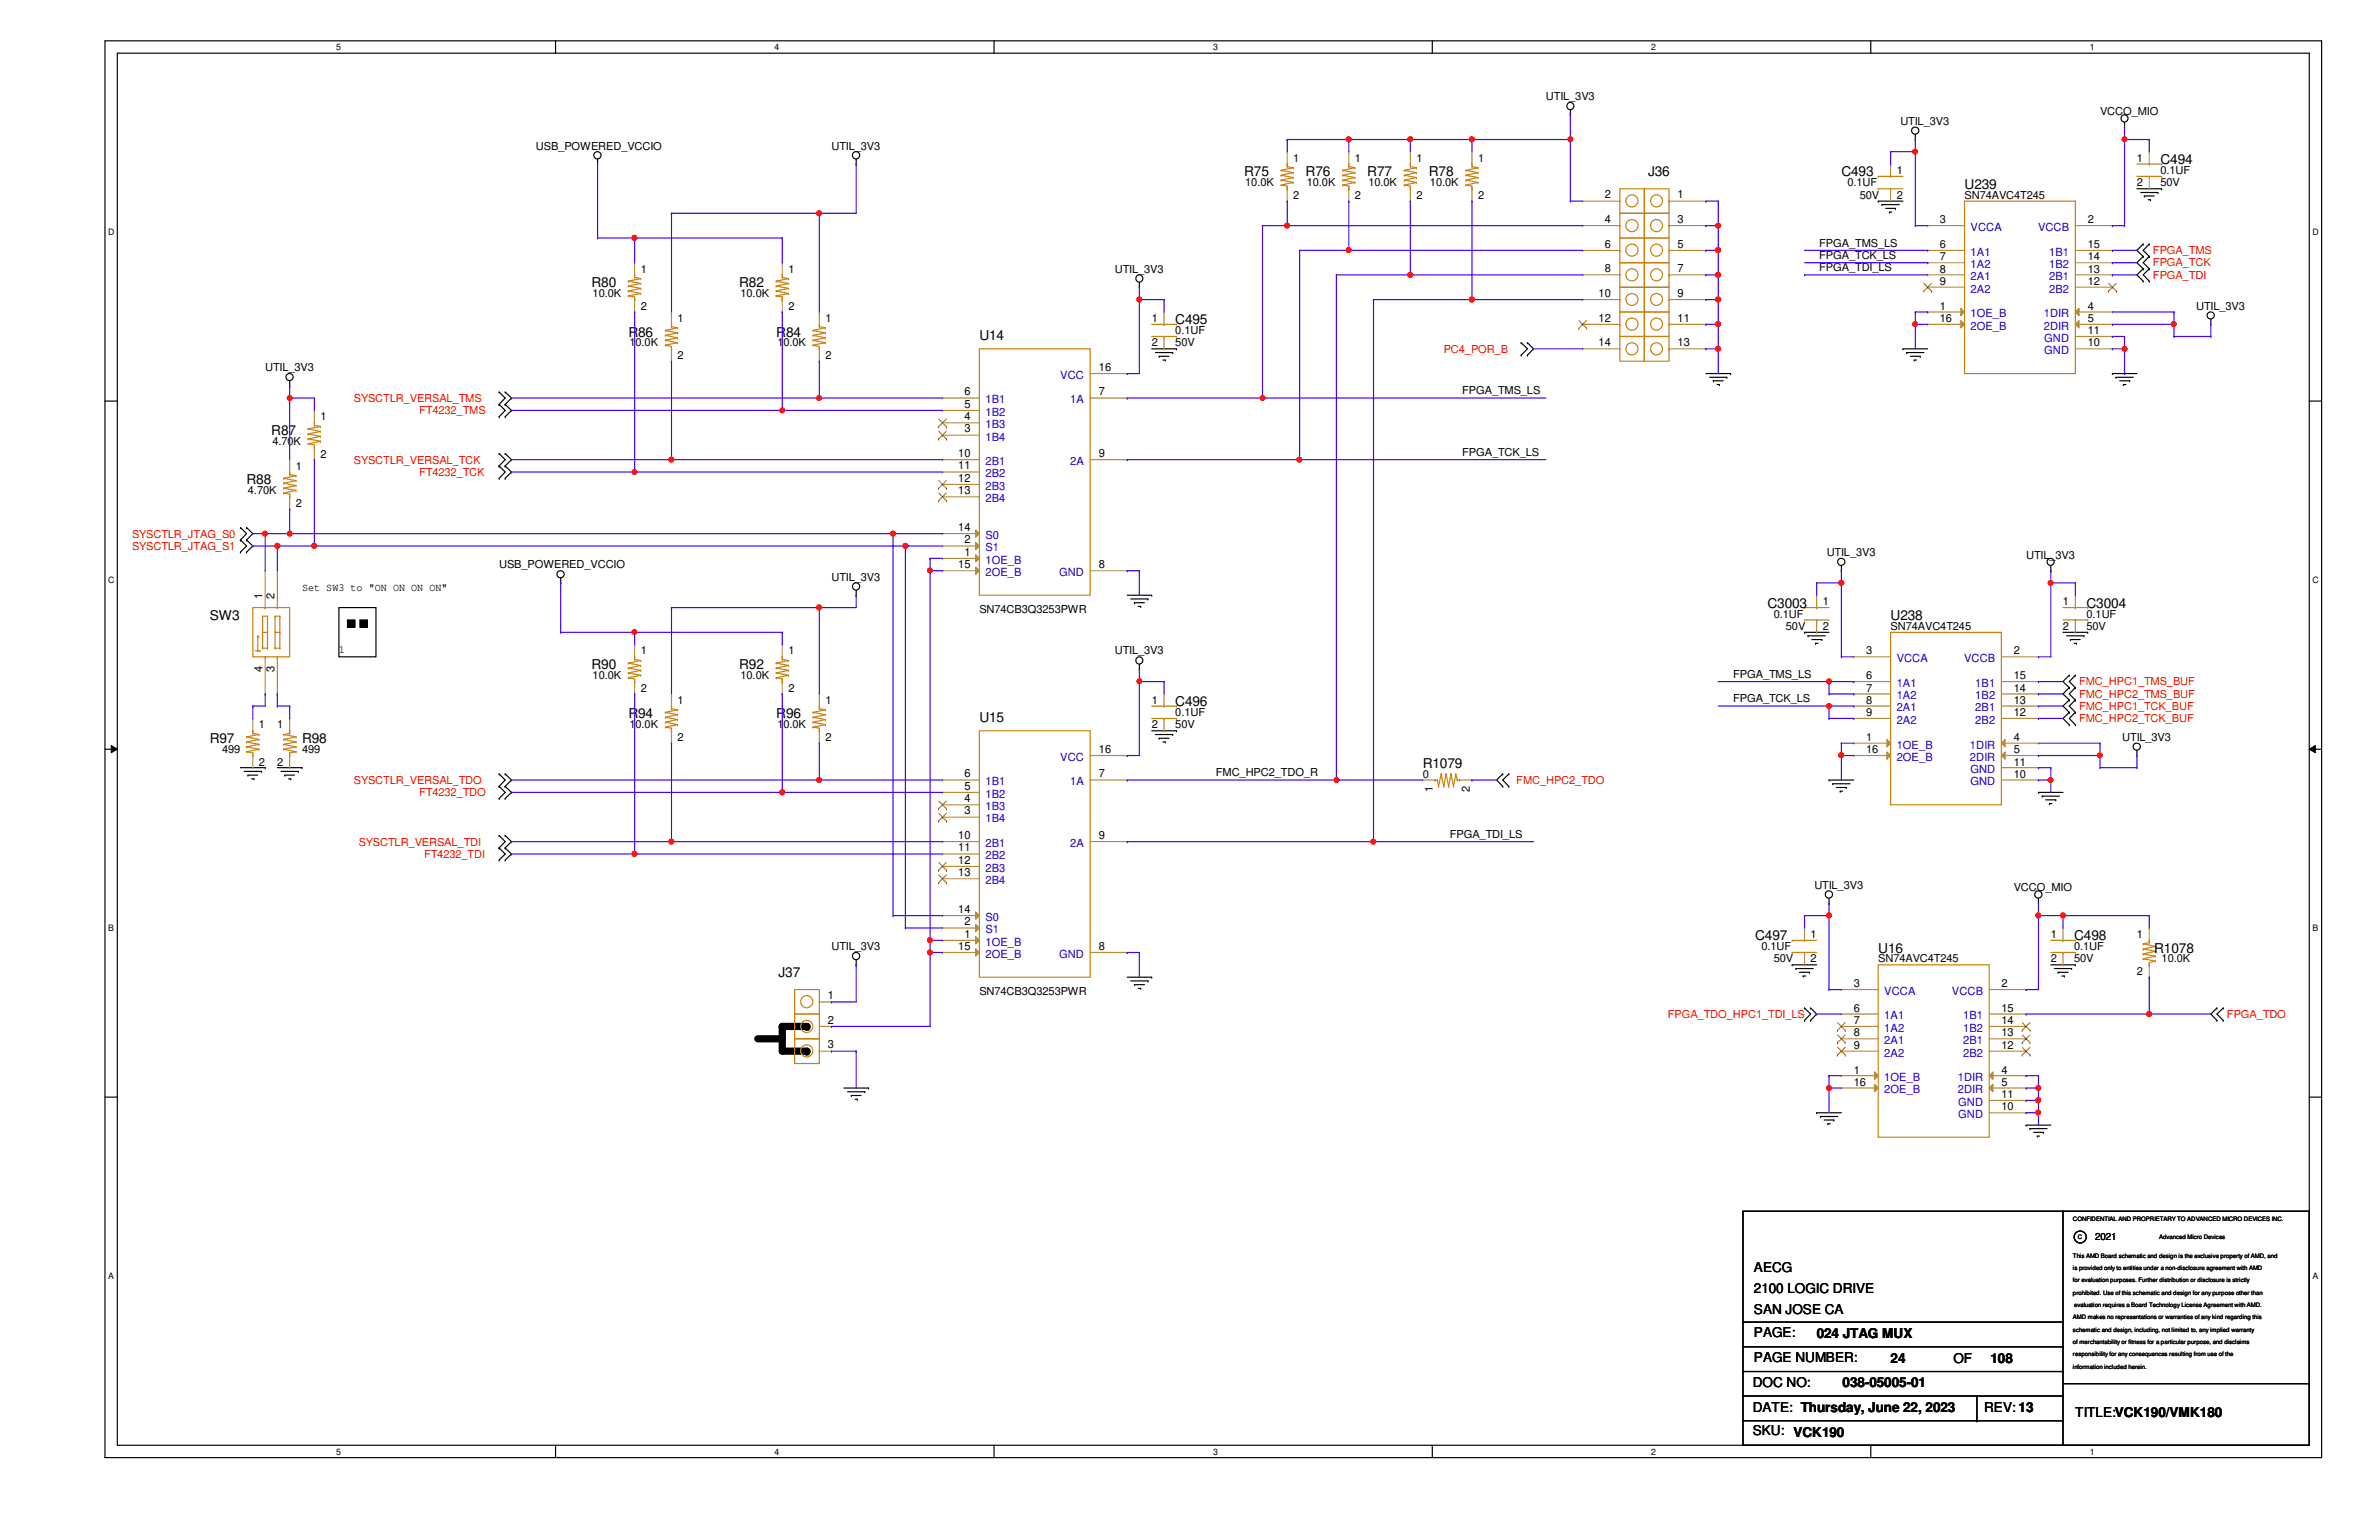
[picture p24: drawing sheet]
<svg xmlns="http://www.w3.org/2000/svg" width="432mm" height="279mm" viewBox="0 0 432 279" stroke-linecap="round" stroke-linejoin="round" font-family="sans-serif">
<defs><g id="words">
<g font-size="2.5">
<text x="392.1" y="29.8">C494</text>
<text x="225.8" y="32">R75</text>
<text x="237" y="32">R76</text>
<text x="248.2" y="32">R77</text>
<text x="259.3" y="32">R78</text>
<text x="299.1" y="32">J36</text>
<text x="334.2" y="32">C493</text>
<text x="356.6" y="34.2">U239</text>
<text x="107.4" y="52.1">R80</text>
<text x="134.2" y="52.1">R82</text>
<text x="213.3" y="58.8">C495</text>
<text x="114" y="61.1">R86</text>
<text x="140.9" y="61.1">R84</text>
<text x="177.8" y="61.7">U14</text>
<text x="49.2" y="79">R87</text>
<text x="44.7" y="87.9">R88</text>
<text x="38.1" y="112.5">SW3</text>
<text x="320.8" y="110.2">C3003</text>
<text x="343.2" y="112.5">U238</text>
<text x="378.7" y="110.2">C3004</text>
<text x="107.4" y="121.4">R90</text>
<text x="134.2" y="121.4">R92</text>
<text x="114" y="130.3">R94</text>
<text x="140.9" y="130.3">R96</text>
<text x="177.8" y="131">U15</text>
<text x="213.3" y="128.1">C496</text>
<text x="38.1" y="134.8">R97</text>
<text x="54.8" y="134.8">R98</text>
<text x="258.2" y="139.3">R1079</text>
<text x="318.6" y="170.6">C497</text>
<text x="340.9" y="172.8">U16</text>
<text x="376.5" y="170.6">C498</text>
<text x="391" y="172.8">R1078</text>
<text x="141.3" y="177.3">J37</text>
<text x="318.3" y="230.7">AECG</text>
<text x="318.3" y="234.5">2100 LOGIC DRIVE</text>
<text x="318.3" y="238.3">SAN JOSE CA</text>
<text x="318.3" y="242.6">PAGE:</text>
<text x="329.7" y="242.8">024 JTAG MUX</text>
<text x="318.1" y="251.7">DOC NO:</text>
<text x="318.3" y="247.1">PAGE NUMBER:</text>
<text x="334.4" y="251.7">038-05005-01</text>
<text x="343.2" y="247.3">24</text>
<text x="354.5" y="247.3">OF</text>
<text x="361.3" y="247.3">108</text>
<text x="318.1" y="256.2">DATE: Thursday, June 22, 2023</text>
<text x="360.1" y="256.2">REV: 13</text>
<text x="376.7" y="257.1">TITLE:VCK190/VMK180</text>
<text x="318.1" y="260.4">SKU: VCK190</text>
</g>
<g font-size="2">
<text x="280.6" y="18.2">UTIL_3V3</text>
<text x="344.9" y="22.6">UTIL_3V3</text>
<text x="381.2" y="20.9">VCCO_MIO</text>
<text x="97.3" y="27.1">USB_POWERED_VCCIO</text>
<text x="150.9" y="27.1">UTIL_3V3</text>
<text x="234.7" y="29.3">1</text>
<text x="245.9" y="29.3">1</text>
<text x="257.1" y="29.3">1</text>
<text x="268.3" y="29.3">1</text>
<text x="387.9" y="29.3">1</text>
<text x="226" y="33.8">10.0K</text>
<text x="237.2" y="33.8">10.0K</text>
<text x="248.4" y="33.8">10.0K</text>
<text x="259.5" y="33.8">10.0K</text>
<text x="291.3" y="36">2</text>
<text x="304.5" y="36">1</text>
<text x="335.3" y="33.8">0.1UF</text>
<text x="344.3" y="31.6">1</text>
<text x="387.9" y="33.8">2</text>
<text x="392.1" y="31.6">0.1UF</text>
<text x="392.1" y="33.8">50V</text>
<text x="234.7" y="36.1">2</text>
<text x="245.9" y="36.1">2</text>
<text x="257.1" y="36.1">2</text>
<text x="268.3" y="36.1">2</text>
<text x="291.3" y="40.4">4</text>
<text x="304.5" y="40.4">3</text>
<text x="337.6" y="36.1">50V</text>
<text x="344.3" y="36.1">2</text>
<text x="352.1" y="40.5">3</text>
<text x="356.6" y="36.1">SN74AVC4T245</text>
<text x="378.9" y="40.5">2</text>
<text x="291.3" y="44.9">6</text>
<text x="304.5" y="44.9">5</text>
<text x="330.2" y="44.7">FPGA_TMS_LS</text>
<text x="330.2" y="47">FPGA_TCK_LS</text>
<text x="352.1" y="45">6</text>
<text x="352.1" y="47.2">7</text>
<text x="378.9" y="45">15</text>
<text x="378.9" y="47.2">14</text>
<text x="107.6" y="53.9">10.0K</text>
<text x="116.3" y="49.5">1</text>
<text x="134.4" y="53.9">10.0K</text>
<text x="143.1" y="49.5">1</text>
<text x="202.4" y="49.5">UTIL_3V3</text>
<text x="290.2" y="53.8">10</text>
<text x="291.3" y="49.4">8</text>
<text x="304.5" y="49.4">7</text>
<text x="304.5" y="53.8">9</text>
<text x="330.2" y="49.2">FPGA_TDI_LS</text>
<text x="352.1" y="49.5">8</text>
<text x="352.1" y="51.7">9</text>
<text x="378.9" y="49.5">13</text>
<text x="378.9" y="51.7">12</text>
<text x="116.3" y="56.2">2</text>
<text x="123" y="58.4">1</text>
<text x="143.1" y="56.2">2</text>
<text x="149.8" y="58.4">1</text>
<text x="209" y="58.4">1</text>
<text x="290.2" y="58.3">12</text>
<text x="304.5" y="58.3">11</text>
<text x="352.1" y="56.2">1</text>
<text x="352.1" y="58.4">16</text>
<text x="378.9" y="56.2">4</text>
<text x="378.9" y="58.4">5</text>
<text x="398.6" y="56.2">UTIL_3V3</text>
<text x="114.3" y="62.9">10.0K</text>
<text x="123" y="65.1">2</text>
<text x="141.1" y="62.9">10.0K</text>
<text x="149.8" y="65.1">2</text>
<text x="209" y="62.9">2</text>
<text x="213.3" y="60.7">0.1UF</text>
<text x="213.3" y="62.9">50V</text>
<text x="290.2" y="62.8">14</text>
<text x="304.5" y="62.8">13</text>
<text x="378.9" y="60.7">11</text>
<text x="378.9" y="62.9">10</text>
<text x="48.1" y="67.4">UTIL_3V3</text>
<text x="175" y="71.7">6</text>
<text x="199.4" y="71.7">7</text>
<text x="199.4" y="67.3">16</text>
<text x="265.4" y="71.5">FPGA_TMS_LS</text>
<text x="58.2" y="76.3">1</text>
<text x="175" y="76.2">4</text>
<text x="175" y="74">5</text>
<text x="49.4" y="80.8">4.70K</text>
<text x="58.2" y="83">2</text>
<text x="173.9" y="82.9">10</text>
<text x="175" y="78.4">3</text>
<text x="199.4" y="82.9">9</text>
<text x="265.4" y="82.7">FPGA_TCK_LS</text>
<text x="45" y="89.7">4.70K</text>
<text x="53.7" y="85.2">1</text>
<text x="173.9" y="85.1">11</text>
<text x="173.9" y="87.4">12</text>
<text x="173.9" y="89.6">13</text>
<text x="53.7" y="91.9">2</text>
<text x="173.9" y="96.3">14</text>
<text x="175" y="100.8">1</text>
<text x="175" y="98.6">2</text>
<text x="331.6" y="100.9">UTIL_3V3</text>
<text x="367.7" y="101.3">UTIL_3V3</text>
<text x="54.8" y="107.3">Set SW3 to &quot;ON ON ON ON&quot;</text>
<text x="90.6" y="103.1">USB_POWERED_VCCIO</text>
<text x="150.9" y="105.4">UTIL_3V3</text>
<text x="173.9" y="103">15</text>
<text x="199.4" y="103">8</text>
<text x="47.6" y="108.7" transform="rotate(-90 47.6 108.7)">1</text>
<text x="49.8" y="108.7" transform="rotate(-90 49.8 108.7)">2</text>
<text x="177.8" y="111.2">SN74CB3Q3253PWR</text>
<text x="321.9" y="112.1">0.1UF</text>
<text x="330.9" y="109.8">1</text>
<text x="374.4" y="109.8">1</text>
<text x="378.7" y="112.1">0.1UF</text>
<text x="61.5" y="118.5">1</text>
<text x="116.3" y="118.7">1</text>
<text x="143.1" y="118.7">1</text>
<text x="202.4" y="118.7">UTIL_3V3</text>
<text x="324.1" y="114.3">50V</text>
<text x="330.9" y="114.3">2</text>
<text x="338.7" y="118.7">3</text>
<text x="343.2" y="114.3">SN74AVC4T245</text>
<text x="365.5" y="118.7">2</text>
<text x="374.4" y="114.3">2</text>
<text x="378.7" y="114.3">50V</text>
<text x="47.6" y="121.8" transform="rotate(-90 47.6 121.8)">4</text>
<text x="49.8" y="121.8" transform="rotate(-90 49.8 121.8)">3</text>
<text x="107.6" y="123.2">10.0K</text>
<text x="116.3" y="125.5">2</text>
<text x="134.4" y="123.2">10.0K</text>
<text x="143.1" y="125.5">2</text>
<text x="314.6" y="123">FPGA_TMS_LS</text>
<text x="338.7" y="123.2">6</text>
<text x="338.7" y="125.5">7</text>
<text x="365.5" y="123.2">15</text>
<text x="365.5" y="125.5">14</text>
<text x="123" y="127.7">1</text>
<text x="149.8" y="127.7">1</text>
<text x="209" y="127.7">1</text>
<text x="213.3" y="129.9">0.1UF</text>
<text x="314.6" y="127.4">FPGA_TCK_LS</text>
<text x="338.7" y="127.7">8</text>
<text x="338.7" y="129.9">9</text>
<text x="365.5" y="127.7">13</text>
<text x="365.5" y="129.9">12</text>
<text x="40.3" y="136.7">499</text>
<text x="47" y="132.2">1</text>
<text x="50.3" y="132.2">1</text>
<text x="54.8" y="136.7">499</text>
<text x="114.3" y="132.2">10.0K</text>
<text x="123" y="134.4">2</text>
<text x="141.1" y="132.2">10.0K</text>
<text x="149.8" y="134.4">2</text>
<text x="199.4" y="136.6">16</text>
<text x="209" y="132.2">2</text>
<text x="213.3" y="132.2">50V</text>
<text x="338.7" y="134.4">1</text>
<text x="338.7" y="136.7">16</text>
<text x="365.5" y="134.4">4</text>
<text x="365.5" y="136.7">5</text>
<text x="385.2" y="134.4">UTIL_3V3</text>
<text x="47" y="138.9">2</text>
<text x="50.3" y="138.9">2</text>
<text x="175" y="143.3">5</text>
<text x="175" y="141">6</text>
<text x="199.4" y="141">7</text>
<text x="220.7" y="140.8">FMC_HPC2_TDO_R</text>
<text x="258.2" y="141.1">0</text>
<text x="260.1" y="143.8" transform="rotate(-90 260.1 143.8)">1</text>
<text x="266.8" y="143.8" transform="rotate(-90 266.8 143.8)">2</text>
<text x="365.5" y="138.9">11</text>
<text x="365.5" y="141.1">10</text>
<text x="175" y="147.7">3</text>
<text x="175" y="145.5">4</text>
<text x="173.9" y="152.2">10</text>
<text x="173.9" y="154.4">11</text>
<text x="199.4" y="152.2">9</text>
<text x="263.1" y="152">FPGA_TDI_LS</text>
<text x="173.9" y="156.7">12</text>
<text x="173.9" y="158.9">13</text>
<text x="329.3" y="161.2">UTIL_3V3</text>
<text x="365.5" y="161.7">VCCO_MIO</text>
<text x="173.9" y="165.6">14</text>
<text x="175" y="167.9">2</text>
<text x="150.9" y="172.4">UTIL_3V3</text>
<text x="173.9" y="172.3">15</text>
<text x="175" y="170.1">1</text>
<text x="199.4" y="172.3">8</text>
<text x="319.7" y="172.4">0.1UF</text>
<text x="328.6" y="170.2">1</text>
<text x="372.2" y="170.2">1</text>
<text x="376.5" y="172.4">0.1UF</text>
<text x="387.9" y="170.2">1</text>
<text x="321.9" y="174.6">50V</text>
<text x="328.6" y="174.6">2</text>
<text x="336.5" y="179.1">3</text>
<text x="340.9" y="174.6">SN74AVC4T245</text>
<text x="363.3" y="179.1">2</text>
<text x="372.2" y="174.6">2</text>
<text x="376.5" y="174.6">50V</text>
<text x="387.9" y="176.9">2</text>
<text x="392.3" y="174.6">10.0K</text>
<text x="150.3" y="181.3">1</text>
<text x="150.3" y="185.7">2</text>
<text x="177.8" y="180.5">SN74CB3Q3253PWR</text>
<text x="336.5" y="183.6">6</text>
<text x="336.5" y="185.8">7</text>
<text x="363.3" y="183.6">15</text>
<text x="363.3" y="185.8">14</text>
<text x="150.3" y="190.2">3</text>
<text x="336.5" y="188">8</text>
<text x="336.5" y="190.3">9</text>
<text x="363.3" y="188">13</text>
<text x="363.3" y="190.3">12</text>
<text x="336.5" y="194.8">1</text>
<text x="336.5" y="197">16</text>
<text x="363.3" y="194.8">4</text>
<text x="363.3" y="197">5</text>
<text x="363.3" y="199.2">11</text>
<text x="363.3" y="201.5">10</text>
</g>
<g font-size="2" fill="#00c">
<text x="357.7" y="41.9">VCCA</text>
<text x="369.9" y="41.9">VCCB</text>
<text x="357.7" y="46.4">1A1</text>
<text x="371.9" y="46.4">1B1</text>
<text x="357.7" y="48.6">1A2</text>
<text x="357.7" y="50.8">2A1</text>
<text x="357.7" y="53.1">2A2</text>
<text x="371.9" y="48.6">1B2</text>
<text x="371.9" y="50.8">2B1</text>
<text x="371.9" y="53.1">2B2</text>
<text x="357.7" y="57.6">1OE_B</text>
<text x="357.7" y="59.8">2OE_B</text>
<text x="371" y="57.6">1DIR</text>
<text x="371" y="59.8">2DIR</text>
<text x="371.1" y="62">GND</text>
<text x="371.1" y="64.3">GND</text>
<text x="192.4" y="68.7">VCC</text>
<text x="178.9" y="77.7">1B3</text>
<text x="178.9" y="75.4">1B2</text>
<text x="178.9" y="73.2">1B1</text>
<text x="194.3" y="73.2">1A</text>
<text x="178.9" y="79.9">1B4</text>
<text x="178.9" y="84.4">2B1</text>
<text x="178.9" y="86.6">2B2</text>
<text x="178.9" y="88.9">2B3</text>
<text x="194.3" y="84.4">2A</text>
<text x="178.9" y="91.1">2B4</text>
<text x="178.9" y="100">S1</text>
<text x="178.9" y="97.8">S0</text>
<text x="178.9" y="102.3">1OE_B</text>
<text x="178.9" y="104.5">2OE_B</text>
<text x="192.2" y="104.5">GND</text>
<text x="344.3" y="124.6">1A1</text>
<text x="344.3" y="120.1">VCCA</text>
<text x="356.5" y="120.1">VCCB</text>
<text x="358.5" y="124.6">1B1</text>
<text x="344.3" y="126.9">1A2</text>
<text x="344.3" y="129.1">2A1</text>
<text x="344.3" y="131.3">2A2</text>
<text x="358.5" y="126.9">1B2</text>
<text x="358.5" y="129.1">2B1</text>
<text x="358.5" y="131.3">2B2</text>
<text x="344.3" y="135.8">1OE_B</text>
<text x="357.5" y="135.8">1DIR</text>
<text x="178.9" y="142.5">1B1</text>
<text x="192.4" y="138">VCC</text>
<text x="194.3" y="142.5">1A</text>
<text x="344.3" y="138">2OE_B</text>
<text x="357.5" y="138">2DIR</text>
<text x="357.6" y="140.2">GND</text>
<text x="357.6" y="142.5">GND</text>
<text x="178.9" y="149.2">1B4</text>
<text x="178.9" y="147">1B3</text>
<text x="178.9" y="144.7">1B2</text>
<text x="178.9" y="153.7">2B1</text>
<text x="178.9" y="155.9">2B2</text>
<text x="194.3" y="153.7">2A</text>
<text x="178.9" y="158.2">2B3</text>
<text x="178.9" y="160.4">2B4</text>
<text x="178.9" y="167.1">S0</text>
<text x="178.9" y="171.6">1OE_B</text>
<text x="178.9" y="169.3">S1</text>
<text x="178.9" y="173.8">2OE_B</text>
<text x="192.2" y="173.8">GND</text>
<text x="342" y="185">1A1</text>
<text x="342" y="180.5">VCCA</text>
<text x="354.3" y="180.5">VCCB</text>
<text x="356.3" y="185">1B1</text>
<text x="342" y="187.2">1A2</text>
<text x="342" y="189.4">2A1</text>
<text x="342" y="191.7">2A2</text>
<text x="356.3" y="187.2">1B2</text>
<text x="356.3" y="189.4">2B1</text>
<text x="356.3" y="191.7">2B2</text>
<text x="342" y="196.1">1OE_B</text>
<text x="355.3" y="196.1">1DIR</text>
<text x="342" y="198.4">2OE_B</text>
<text x="355.3" y="198.4">2DIR</text>
<text x="355.4" y="200.6">GND</text>
<text x="355.4" y="202.9">GND</text>
</g>
<g font-size="2" fill="#f00">
<text x="390.8" y="46.1">FPGA_TMS</text>
<text x="390.8" y="48.3">FPGA_TCK</text>
<text x="390.8" y="50.6">FPGA_TDI</text>
<text x="262" y="64">PC4_POR_B</text>
<text x="64.2" y="72.9">SYSCTLR_VERSAL_TMS</text>
<text x="76.1" y="75.2">FT4232_TMS</text>
<text x="64.2" y="84.1">SYSCTLR_VERSAL_TCK</text>
<text x="76.1" y="86.4">FT4232_TCK</text>
<text x="24" y="97.5">SYSCTLR_JTAG_S0</text>
<text x="24" y="99.8">SYSCTLR_JTAG_S1</text>
<text x="377.4" y="124.3">FMC_HPC1_TMS_BUF</text>
<text x="377.4" y="126.6">FMC_HPC2_TMS_BUF</text>
<text x="377.4" y="128.8">FMC_HPC1_TCK_BUF</text>
<text x="377.4" y="131.1">FMC_HPC2_TCK_BUF</text>
<text x="64.2" y="142.2">SYSCTLR_VERSAL_TDO</text>
<text x="275.2" y="142.2">FMC_HPC2_TDO</text>
<text x="76.1" y="144.5">FT4232_TDO</text>
<text x="65.1" y="153.4">SYSCTLR_VERSAL_TDI</text>
<text x="77" y="155.7">FT4232_TDI</text>
<text x="302.7" y="184.7">FPGA_TDO_HPC1_TDI_LS</text>
<text x="404.2" y="184.7">FPGA_TDO</text>
</g>
<text font-size="1.8" x="380.3" y="225">2021</text>
<g font-size="1.6">
<text x="61" y="9.1">5</text>
<text x="140.6" y="9.1">4</text>
<text x="220.2" y="9.1">3</text>
<text x="299.7" y="9.1">2</text>
<text x="379.3" y="9.1">1</text>
<text x="19.6" y="42.6">D</text>
<text x="419.7" y="42.6">D</text>
<text x="19.6" y="105.7">C</text>
<text x="419.7" y="105.7">C</text>
<text x="19.6" y="168.9">B</text>
<text x="419.7" y="168.9">B</text>
<text x="19.6" y="232">A</text>
<text x="419.7" y="232">A</text>
<text x="61" y="263.9">5</text>
<text x="140.6" y="263.9">4</text>
<text x="220.2" y="263.9">3</text>
<text x="299.7" y="263.9">2</text>
<text x="379.3" y="263.9">1</text>
</g>
<g font-size="1.1">
<text x="376.3" y="221.5">CONFIDENTIAL AND PROPRIETARY TO ADVANCED MICRO DEVICES INC.</text>
<text x="377.1" y="224.8">C</text>
<text x="391.9" y="224.8">Advanced Micro Devices</text>
<text x="376.3" y="232.7">for evaluation purposes. Further distribution or disclosure is strictly</text>
<text x="376.3" y="230.4">is provided only to entities under a non-disclosure agreement with AMD</text>
<text x="376.3" y="228.2">This AMD Board schematic and design is the exclusive property of AMD, and</text>
<text x="376.3" y="234.9">prohibited. Use of this schematic and design for any purpose other than</text>
<text x="376.3" y="239.4">AMD makes no representations or warranties of any kind regarding this</text>
<text x="376.5" y="237.2">evaluation requires a Board Technology License Agreement with AMD.</text>
<text x="376.3" y="241.6">schematic and design, including, not limited to, any implied warranty</text>
<text x="376.3" y="243.8">of merchantability or fitness for a particular purpose, and disclaims</text>
<text x="376.3" y="246.1">responsibility for any consequences resulting from use of the</text>
<text x="376.3" y="248.3">information included herein.</text>
</g>
</g></defs>
<path d="M19.1 7.4h402.3v257.1h-402.3zM21.3 9.7h397.8v252.5h-397.8z" fill="none" stroke="#000" stroke-width=".21"/>
<g fill="#fff">
<path d="M61 7.7h.9v1.7h-.9z"/>
<path d="M61 262.5h.9v1.7h-.9z"/>
</g>
<path d="M100.8 7.4v2.3M100.8 262.2v2.3" fill="none" stroke="#000" stroke-width=".21"/>
<g fill="#fff">
<path d="M140.6 7.7h.9v1.7h-.9z"/>
<path d="M140.6 262.5h.9v1.7h-.9z"/>
</g>
<path d="M180.4 7.4v2.3M180.4 262.2v2.3" fill="none" stroke="#000" stroke-width=".21"/>
<g fill="#fff">
<path d="M220.2 7.7h.9v1.7h-.9z"/>
<path d="M220.2 262.5h.9v1.7h-.9z"/>
</g>
<path d="M260 7.4v2.3M260 262.2v2.3" fill="none" stroke="#000" stroke-width=".21"/>
<g fill="#fff">
<path d="M299.7 7.7h.9v1.7h-.9z"/>
<path d="M299.7 262.5h.9v1.7h-.9z"/>
</g>
<path d="M339.6 7.4v2.3M339.6 262.2v2.3" fill="none" stroke="#000" stroke-width=".21"/>
<g fill="#fff">
<path d="M379.3 7.7h.9v1.7h-.9z"/>
<path d="M379.3 262.5h.9v1.7h-.9z"/>
<path d="M19.6 41.2h1.2v1.8h-1.2z"/>
<path d="M419.7 41.2h1.2v1.8h-1.2z"/>
<path d="M19.6 104.3h1.2v1.8h-1.2z"/>
<path d="M419.7 104.3h1.2v1.8h-1.2z"/>
</g>
<path d="M19.1 72.8h2.2M419.1 72.8h2.3" fill="none" stroke="#000" stroke-width=".21"/>
<g fill="#fff">
<path d="M19.6 167.5h1.1v1.7h-1.1z"/>
<path d="M419.7 167.5h1.1v1.7h-1.1z"/>
</g>
<path d="M19.1 135.9h2.2M419.1 135.9h2.3" fill="none" stroke="#000" stroke-width=".21"/>
<path d="M20.2 135.3l1.1 .6-1.1 .7zM419.1 135.9l1.1-.6v1.3z" fill="#000"/>
<path d="M20.2 135.3l1.1 .6-1.1 .7zM419.1 135.9l1.1-.6v1.3z" fill="none" stroke="#000" stroke-width=".18"/>
<g fill="#fff">
<path d="M19.6 230.6h1.1v1.8h-1.1z"/>
<path d="M419.7 230.6h1.1v1.8h-1.1z"/>
</g>
<g fill="none" stroke="#000" stroke-width=".21">
<path d="M285 19.9v.9M108.5 29.8h.1M108.5 28.9v.9M155.4 29.8h.1M155.4 28.9v.9M285 20.8h.1M340.9 36.5h.1M340.9 36.5h4.5M341.6 37.1h.1M341.6 37.1h3.1M342.3 37.8h1.7M342.9 38.5h.1"/>
<path d="M342.9 38.5h.5M344 37.8h.1M347.6 25.3h.1M347.6 24.4v.9M385.6 23.1h.1M385.6 22.2v.9M387.9 34.2h4.4M388.5 34.9h3.2M389.2 35.6h.1M389.2 35.6h1.8M389.9 36.2h.4M390.3 36.2h.1"/>
<path d="M391.7 34.9h.1M392.3 34.2h.1M206.8 52.1h.1M206.8 51.2v.9M389 44.3h.1M389 46.5h.1M389 48.8h.1M389 51h.1M389 44.3l-1.1 1.1 1.1 1.1M389 46.5l-1.1 1.2 1.1 1.1M389 48.8l-1.1 1.1 1.1 1.1M390.1 46.5h.1"/>
<path d="M390.1 44.3h.1M390.1 48.8h.1M390.1 51h.1M390.1 44.3l-1.1 1.1 1.1 1.1M390.1 46.5l-1.1 1.2 1.1 1.1M390.1 48.8l-1.1 1.1 1.1 1.1M401.3 58.8h.1M401.3 57.9v.9M52.6 70h.1M52.6 69.1v.9M90.6 75.6h.1M90.6 73.4h.1"/>
<path d="M90.6 71.1h.1M90.6 73.4l1.1 1.1-1.1 1.1M90.6 71.1l1.1 1.1-1.1 1.2M91.7 73.4h.1M91.7 75.6h.1M91.7 71.1h.1M91.7 73.4l1.1 1.1-1.1 1.1M91.7 71.1l1.1 1.1-1.1 1.2M209 63.3h4.5M209.7 64h3.2M210.4 64.6h.1M210.4 64.6h1.8"/>
<path d="M211.1 65.3h.4M211.5 65.3h.1M212.9 64h.1M213.5 63.3h.1M276.1 64.4h.1M276.1 62.2h.1M276.1 62.2l1.1 1.1-1.1 1.1M277.2 62.2h.1M277.2 64.4h.1M277.2 62.2l1.1 1.1-1.1 1.1M309.6 67.8h4.5M310.3 68.5h3.1"/>
<path d="M311 69.1h.1M311 69.1h1.8M311.7 69.8h.4M312.1 69.8h.1M313.4 68.5h.1M314.1 67.8h.1M345.4 63.3h.1M345.4 63.3h4.5M346.1 64h.1M346.1 64h3.1M346.8 64.6h1.7M347.4 65.3h.1"/>
<path d="M347.4 65.3h.5M348.5 64.6h.1M383.4 67.8h.1M383.4 67.8h4.5M384 68.5h.1M384 68.5h3.2M384.7 69.1h1.8M385.4 69.8h.1M385.4 69.8h.5M386.5 69.1h.1M43.6 98h.1M43.6 95.7h.1"/>
<path d="M43.6 95.7l1.1 1.1-1.1 1.2M43.6 98l1.1 1.1-1.1 1.1M44.7 95.7h.1M44.7 98h.1M44.7 95.7l1.2 1.1-1.2 1.2M44.7 98l1.2 1.1-1.2 1.1M90.6 86.8h.1M90.6 84.5h.1M90.6 82.3h.1M90.6 84.5l1.1 1.1-1.1 1.2M90.6 82.3l1.1 1.1-1.1 1.1M91.7 84.5h.1"/>
<path d="M91.7 86.8h.1M91.7 82.3h.1M91.7 84.5l1.1 1.1-1.1 1.2M91.7 82.3l1.1 1.1-1.1 1.1M43.6 100.2h.1M44.7 100.2h.1M61.5 110.2h6.7v9h-6.7zM63.1 112.5h1.3v1.3h-1.3zM65.3 112.5h1.4v1.3h-1.4zM101.8 105.7h.1M101.8 104.9v.8M155.4 108h.1"/>
<path d="M155.4 107.1v.9M204.6 108h4.4M205.2 108.7h3.2M205.9 109.3h.1M205.9 109.3h1.8M206.6 110h.5M207.1 110h.1M208.4 108.7h.1M209 108h.1M327.5 114.7h.1M327.5 114.7h4.5M328.2 115.4h.1"/>
<path d="M328.2 115.4h3.1M328.8 116h1.9M329.5 116.7h.1M329.5 116.7h.5M330.7 116h.1M334.2 103.5h.1M334.2 102.6v.9M372.2 103.5h.1M372.2 102.6v.9M374.4 114.7h4.5M375.1 115.4h3.1M375.8 116h.1"/>
<path d="M375.8 116h1.8M376.5 116.7h.4M376.9 116.7h.1M378.2 115.4h.1M378.9 114.7h.1M43.6 139.3h4.5M44.3 140h3.2M47.5 140h.1M48.1 139.3h.1M50.3 139.3h4.5M51 140h3.1M54.1 140h.1"/>
<path d="M54.8 139.3h.1M206.8 121.4h.1M206.8 120.5v.9M209 132.6h4.5M209.7 133.3h3.2M210.4 133.9h.1M210.4 133.9h1.8M211.1 134.6h.4M211.5 134.6h.1M212.9 133.3h.1M213.5 132.6h.1M375.6 122.5h.1"/>
<path d="M375.6 124.8h.1M375.6 127h.1M375.6 129.2h.1M375.6 131.5h.1M375.6 122.5l-1.2 1.2 1.2 1.1M375.6 124.8l-1.2 1.1 1.2 1.1M375.6 127l-1.2 1.1 1.2 1.1M375.6 129.2l-1.2 1.1 1.2 1.2M376.7 124.8h.1M376.7 122.5h.1M376.7 127h.1M376.7 129.2h.1"/>
<path d="M376.7 131.5h.1M376.7 122.5l-1.1 1.2 1.1 1.1M376.7 124.8l-1.1 1.1 1.1 1.1M376.7 127l-1.1 1.1 1.1 1.1M376.7 129.2l-1.1 1.1 1.1 1.2M387.9 137.1h.1M387.9 136.1v1M45 140.6h.1M45 140.6h1.8M45.7 141.3h.4M46.1 141.3h.1M51.7 140.6h.1"/>
<path d="M51.7 140.6h1.8M52.4 141.3h.4M52.8 141.3h.1M90.6 156h.1M90.6 153.8h.1M90.6 144.9h.1M90.6 142.7h.1M90.6 140.4h.1M90.6 151.6h.1M90.6 153.8l1.1 1.1-1.1 1.1M90.6 142.7l1.1 1.1-1.1 1.1M90.6 140.4l1.1 1.1-1.1 1.2"/>
<path d="M90.6 151.6l1.1 1.1-1.1 1.1M91.7 153.8h.1M91.7 156h.1M91.7 142.7h.1M91.7 144.9h.1M91.7 140.4h.1M91.7 151.6h.1M91.7 153.8l1.1 1.1-1.1 1.1M91.7 142.7l1.1 1.1-1.1 1.1M91.7 140.4l1.1 1.1-1.1 1.2M91.7 151.6l1.1 1.1-1.1 1.1M272.8 140.4h.1"/>
<path d="M272.8 142.7h.1M272.8 140.4l-1.1 1.1 1.1 1.2M273.9 142.7h.1M273.9 140.4h.1M273.9 140.4l-1.1 1.1 1.1 1.2M332 141.5h.1M332 141.5h4.5M332.7 142.2h.1M332.7 142.2h3.1M333.3 142.9h1.8M334 143.6h.1M334 143.6h.4"/>
<path d="M335.1 142.9h.1M370 143.8h.1M370 143.8h4.4M370.7 144.4h.1M370.7 144.4h3.1M371.3 145.1h1.8M372 145.8h.1M372 145.8h.4M373.1 145.1h.1M155.4 175h.1M155.4 174.2v.8M204.6 177.3h4.4"/>
<path d="M205.2 178h3.2M205.9 178.6h.1M205.9 178.6h1.8M206.6 179.3h.5M207.1 179.3h.1M208.4 178h.1M209 177.3h.1M325.3 175h.1M325.3 175h4.4M326 175.7h.1M326 175.7h3.1M326.6 176.4h1.8"/>
<path d="M327.3 177.1h.1M327.3 177.1h.4M328.4 176.4h.1M332 163.9h.1M332 163v.9M370 163.9h.1M370 163v.9M372.2 175h4.5M372.9 175.7h3.1M373.5 176.4h.1M373.5 176.4h1.9M374.2 177.1h.5"/>
<path d="M374.7 177.1h.1M376 175.7h.1M376.7 175h.1M19.1 199.1h2.2M153.2 197.4h4.4M153.8 198.1h3.2M154.5 198.8h.1M154.5 198.8h1.8M155.2 199.4h.4M155.6 199.4h.1M157 198.1h.1M157.6 197.4h.1"/>
<path d="M327.5 185.1h.1M327.5 182.9h.1M327.5 182.9l1.1 1.1-1.1 1.1M328.6 182.9h.1M328.6 185.1h.1M328.6 182.9l1.1 1.1-1.1 1.1M402.4 182.9h.1M402.4 185.1h.1M402.4 182.9l-1.1 1.1 1.1 1.1M403.5 185.1h.1M403.5 182.9h.1M403.5 182.9l-1.1 1.1 1.1 1.1"/>
<path d="M419.1 199.1h2.3M316.4 219.8h102.7v42.4h-102.7zM329.7 201.9h.1M329.7 201.9h4.5M330.4 202.6h.1M330.4 202.6h3.1M331.1 203.2h1.8M331.8 203.9h.1M331.8 203.9h.4M332.9 203.2h.1M367.7 204.1h.1M367.7 204.1h4.5"/>
<path d="M368.4 204.8h.1M368.4 204.8h3.2M369.1 205.4h1.8M369.8 206.1h.1M369.8 206.1h.4M370.9 205.4h.1M374.4 219.8h.1M374.4 219.8v42.4M316.4 239.9h58M374.4 239.9h.1M316.4 244.3h58M316.4 248.8h58"/>
<path d="M316.4 253.3h58M316.4 257.8h58M358.8 257.8h.1M358.8 253.3v4.5M374.4 244.3h.1M374.4 248.8h.1M374.4 253.3h.1M374.4 257.8h.1M374.4 251h44.7M419.1 251h.1"/>
<circle cx="285" cy="19.2" r=".65"/>
<circle cx="108.4" cy="28.2" r=".66"/>
<circle cx="155.4" cy="28.2" r=".66"/>
<circle cx="347.6" cy="23.7" r=".66"/>
<circle cx="385.6" cy="21.5" r=".65"/>
<circle cx="206.8" cy="50.5" r=".65"/>
<circle cx="401.3" cy="57.2" r=".66"/>
<circle cx="52.6" cy="68.4" r=".66"/>
<circle cx="101.7" cy="104.2" r=".66"/>
<circle cx="155.4" cy="106.4" r=".66"/>
<circle cx="206.8" cy="119.8" r=".65"/>
<circle cx="334.2" cy="101.9" r=".66"/>
<circle cx="372.2" cy="101.9" r=".64"/>
<circle cx="387.8" cy="135.5" r=".66"/>
<circle cx="155.4" cy="173.5" r=".66"/>
<circle cx="332" cy="162.3" r=".66"/>
<circle cx="370" cy="162.3" r=".66"/>
<circle cx="377.6" cy="224.4" r="1.09"/>
</g>
<path d="M137.5 188.5h4.5M146.5 186.2h-4.5v4.5h4.5" fill="none" stroke="#000" stroke-width="1.3"/>
<g fill="#000">
<circle cx="142" cy="186.2" r=".66"/>
<circle cx="142" cy="188.5" r=".66"/>
<circle cx="146.5" cy="186.2" r=".66"/>
<circle cx="146.5" cy="190.7" r=".66"/>
</g>
<g fill="#000">
<path d="M63.1 112.5h1.3v1.3h-1.3z" fill-rule="evenodd"/>
<path d="M65.3 112.5h1.4v1.3h-1.4z" fill-rule="evenodd"/>
</g>
<path d="M356.6 36.5h20.1v31.3h-20.1zM327.5 112.5h.1M327.5 110.2h.1M327.5 112.5h4.5M327.5 110.2h4.5M329.7 112.5h.1M329.7 110.2h.1" fill="none" stroke="#cc8006" stroke-width=".21"/>
<g fill="none" stroke="#a84" stroke-width=".21">
<path d="M349.9 45.4h.1M349.9 47.7h.1M349.9 49.9h.1M349.9 52.1h.1M349.9 45.4h6.7M349.9 47.7h6.7M349.9 49.9h6.7M349.9 52.1h6.7M376.7 45.4h6.7M376.7 47.7h6.7M376.7 49.9h6.7M376.7 52.1h6.7"/>
<path d="M383.4 45.4h.1M383.4 47.7h.1M383.4 49.9h.1M383.4 52.1h.1M329.7 108h.1M329.7 114.7h.1M329.7 108v2.2M329.7 112.5v2.2"/>
</g>
<path d="M349.2 52.8h.1M349.2 51.4l1.4 1.4M350.6 51.4l-1.4 1.4M350.6 52.8h.1M382.7 52.8h.1M382.7 51.4l1.4 1.4M384.1 51.4l-1.4 1.4M384.1 52.8h.1" fill="none" stroke="#804000" stroke-width=".18"/>
<path d="M355.9 55.9l.7 .7-.7 .7z" fill="#a84"/>
<path d="M349.9 56.6h.1M349.9 56.6h6.7M355.9 55.9l.7 .7-.7 .7z" fill="none" stroke="#a84" stroke-width=".21"/>
<path d="M355.9 58.2l.7 .6-.7 .7z" fill="#a84"/>
<path d="M349.9 58.8h.1M349.9 58.8h6.7M355.9 58.2l.7 .6-.7 .7z" fill="none" stroke="#a84" stroke-width=".21"/>
<path d="M376.7 56.6l.7-.7v1.4z" fill="#a84"/>
<path d="M376.7 56.6l.7-.7v1.4zM376.7 56.6h6.7M383.4 56.6h.1" fill="none" stroke="#a84" stroke-width=".21"/>
<path d="M376.7 58.8l.7-.6v1.3z" fill="#a84"/>
<g fill="none" stroke="#a84" stroke-width=".21">
<path d="M349.9 40.9h.1M349.9 40.9h6.7M376.7 58.8l.7-.6v1.3zM376.7 58.8h6.7M376.7 40.9h6.7M383.4 58.8h.1M383.4 40.9h.1M376.7 61h6.7M376.7 63.3h6.7M383.4 61h.1M383.4 63.3h.1M258.2 141.5h.1"/>
<path d="M258.2 141.5h2.3M264.9 141.5h2.3M267.2 141.5h.1M390.1 168.4h.1M390.1 177.3h.1M390.1 168.4v2.2M390.1 175v2.3M334.2 184h.1M334.2 186.2h.1M334.2 188.5h.1M334.2 190.7h.1M334.2 184h6.7"/>
<path d="M334.2 186.2h6.7M334.2 188.5h6.7M334.2 190.7h6.7M361.1 184h6.6M361.1 186.2h6.6M361.1 188.5h6.6M361.1 190.7h6.6M367.7 184h.1M367.7 186.2h.1M367.7 188.5h.1M367.7 190.7h.1"/>
</g>
<g fill="none" stroke="#cc8006" stroke-width=".21">
<path d="M260.5 141.5h.1M260.5 141.5h.4M260.9 141.5h.1M260.9 141.5l.2 1.2M261.1 142.7h.1M261.6 140.4h.1M261.6 140.4l-.5 2.3M261.6 140.4l.4 2.3M262 142.7h.1M262.5 140.4h.1M262.5 140.4l.4 2.3M262.5 140.4l-.5 2.3"/>
<path d="M262.9 142.7h.1M263.4 140.4h.1M263.4 140.4l.4 2.3M263.4 140.4l-.5 2.3M263.8 142.7h.1M264.2 140.4h.1M264.2 140.4l.3 1.1M264.2 140.4l-.4 2.3M264.5 141.5h.1M264.5 141.5h.4M264.9 141.5h.1M340.9 175h20.2v31.3h-20.2z"/>
<path d="M389 173.9h.1M389 173.1h.1M389 172.2h.1M389 171.2h.1M389 171.2l2.2 .5M389 173.9l2.2 .5M389 173.1l2.2 .4M389 172.2l2.2 .4M390.1 170.6h.1M390.1 175h.1M390.1 174.6h.1M390.1 171h.1"/>
<path d="M390.1 170.6v.4M390.1 174.6v.4M390.1 171l-1.1 .2M391.2 171.7h.1M391.2 174.4h.1M391.2 173.5h.1M391.2 172.6h.1M391.2 174.4l-1.1 .2M391.2 173.5l-2.2 .4M391.2 172.6l-2.2 .5M391.2 171.7l-2.2 .5"/>
</g>
<g fill="none" stroke="#804000" stroke-width=".18">
<path d="M333.5 186.9h.1M333.5 189.2h.1M333.5 191.4h.1M333.5 185.5l1.4 1.4M333.5 187.8l1.4 1.4M333.5 190l1.4 1.4M334.9 185.5l-1.4 1.4M334.9 187.8l-1.4 1.4M334.9 190l-1.4 1.4M334.9 186.9h.1M334.9 189.2h.1M334.9 191.4h.1"/>
<path d="M367 186.9h.1M367 189.2h.1M367 191.4h.1M367.1 185.5l1.4 1.4M367.1 187.8l1.4 1.4M367.1 190l1.4 1.4M368.4 185.5l-1.4 1.4M368.4 187.8l-1.4 1.4M368.4 190l-1.4 1.4M368.5 186.9h.1M368.5 189.2h.1M368.5 191.4h.1"/>
</g>
<path d="M340.2 194.5l.7 .7-.7 .6z" fill="#a84"/>
<path d="M334.2 195.2h.1M334.2 195.2h6.7M340.2 194.5l.7 .7-.7 .6z" fill="none" stroke="#a84" stroke-width=".21"/>
<path d="M340.2 196.7l.7 .7-.7 .7z" fill="#a84"/>
<path d="M334.2 197.4h.1M334.2 197.4h6.7M340.2 196.7l.7 .7-.7 .7z" fill="none" stroke="#a84" stroke-width=".21"/>
<path d="M361.1 195.2l.6-.7v1.3z" fill="#a84"/>
<path d="M361.1 195.2l.6-.7v1.3zM361.1 195.2h6.6M367.7 195.2h.1" fill="none" stroke="#a84" stroke-width=".21"/>
<path d="M361.1 197.4l.6-.7v1.4z" fill="#a84"/>
<g fill="none" stroke="#a84" stroke-width=".21">
<path d="M267.2 27.5h.1M267.2 36.5h.1M267.2 27.5v2.3M267.2 34.2v2.3M287.3 36.5h.1M287.3 36.5h6.7M302.9 36.5h6.7M309.6 36.5h.1M115.2 47.7h.1M115.2 56.6h.1M115.2 47.7v2.2M115.2 54.4v2.2"/>
<path d="M121.9 56.6h.1M121.9 56.6v2.2M211.3 56.6h.1M211.3 56.6v2.2M287.3 40.9h.1M287.3 45.4h.1M287.3 49.9h.1M287.3 54.4h.1M287.3 58.8h.1M287.3 40.9h6.7M287.3 45.4h6.7M287.3 49.9h6.7"/>
<path d="M287.3 54.4h6.7M287.3 58.8h6.7M302.9 40.9h6.7M302.9 45.4h6.7M302.9 49.9h6.7M302.9 54.4h6.7M302.9 58.8h6.7M309.6 40.9h.1M309.6 45.4h.1M309.6 49.9h.1M309.6 54.4h.1M309.6 58.8h.1"/>
<path d="M57.1 74.5h.1M57.1 74.5v2.2M121.9 65.5h.1M121.9 63.3v2.2M211.3 63.3h.1M211.3 61v2.3M287.3 63.3h.1M287.3 63.3h6.7M302.9 63.3h6.7M309.6 63.3h.1M52.6 83.4h.1M52.6 92.4h.1"/>
<path d="M52.6 83.4v2.2M52.6 90.1v2.3M57.1 83.4h.1M57.1 81.2v2.2M115.2 116.9h.1M115.2 116.9v2.3M142 116.9h.1M142 116.9v2.3M376.7 108h.1M376.7 114.7h.1M376.7 108v2.2M376.7 112.5v2.2"/>
<path d="M115.2 125.9h.1M115.2 123.7v2.2M142 125.9h.1M142 123.7v2.2M211.3 125.9h.1M211.3 132.6h.1M211.3 125.9v2.2M211.3 130.3v2.3M327.5 168.4h.1M327.5 175h.1M327.5 168.4v2.2M327.5 172.8v2.2"/>
<path d="M334.2 179.5h.1M334.2 179.5h6.7M361.1 179.5h6.6M367.7 179.5h.1M148.7 181.8h2.2M148.7 186.2h2.2M148.7 190.7h2.2M150.9 181.8h.1M150.9 186.2h.1M150.9 190.7h.1M361.1 197.4l.6-.7v1.4zM361.1 197.4h6.6"/>
<path d="M361.1 199.6h6.6M367.7 197.4h.1M367.7 199.6h.1M361.1 201.9h6.6M367.7 201.9h.1"/>
</g>
<g fill="none" stroke="#cc8006" stroke-width=".21">
<path d="M266.1 30.9h.1M266.1 33.6h.1M266.1 32.7h.1M266.1 31.8h.1M266.1 33.6l1.1 .2M266.1 32.7l2.2 .4M266.1 31.8l2.2 .4M266.1 30.9l2.2 .4M267.2 29.8h.1M267.2 34.2h.1M267.2 33.8h.1M267.2 30.2h.1"/>
<path d="M267.2 29.8v.4M267.2 33.8v.4M267.2 30.2l1.1 .2M268.3 33.1h.1M268.3 32.2h.1M268.3 31.3h.1M268.3 30.4h.1M268.3 30.4l-2.2 .5M268.3 33.1l-2.2 .5M268.3 32.2l-2.2 .5M268.3 31.3l-2.2 .5M294 38.7h4.5v4.5h-4.5z"/>
<path d="M294 34.2h4.5v4.5h-4.5zM294 36.5h.1M298.5 38.7h4.4v4.5h-4.4zM298.5 34.2h4.4v4.5h-4.4zM302.9 36.5h.1M114 51h.1M114 53.7h.1M114 52.8h.1M114 51.9h.1M114 53.7l1.2 .2M114 52.8l2.3 .5M114 51.9l2.3 .4"/>
<path d="M114 51l2.3 .4M115.2 49.9h.1M115.2 54.4h.1M115.2 53.9h.1M115.2 50.3h.1M115.2 49.9v.4M115.2 53.9v.5M115.2 50.3l1.1 .2M116.3 53.3h.1M116.3 52.3h.1M116.3 51.4h.1M116.3 50.5h.1"/>
<path d="M116.3 50.5l-2.3 .5M116.3 53.3l-2.3 .4M116.3 52.3l-2.3 .5M116.3 51.4l-2.3 .5M120.8 59.9h.1M120.8 59.9l2.2 .5M121.9 58.8h.1M121.9 59.3h.1M121.9 58.8v.5M121.9 59.3l1.1 .2M123 59.5h.1M123 59.5l-2.2 .4"/>
<path d="M209 58.8h4.5M211.3 58.8h.1M213.5 58.8h.1M294 52.1h4.5v4.5h-4.5zM294 47.7h4.5v4.4h-4.5zM294 43.2h4.5v4.5h-4.5zM294 56.6h4.5v4.4h-4.5zM294 58.8h.1M294 54.4h.1M294 40.9h.1M294 45.4h.1M294 49.9h.1"/>
<path d="M298.5 52.1h4.4v4.5h-4.4zM298.5 47.7h4.4v4.4h-4.4zM298.5 43.2h4.4v4.5h-4.4zM298.5 56.6h4.4v4.4h-4.4zM302.9 58.8h.1M302.9 40.9h.1M302.9 45.4h.1M302.9 49.9h.1M302.9 54.4h.1M55.9 77.8h.1M55.9 79.6h.1M55.9 78.7h.1"/>
<path d="M55.9 79.6l2.3 .5M55.9 78.7l2.3 .5M55.9 77.8l2.3 .5M57.1 76.7h.1M57.1 77.2h.1M57.1 76.7v.5M57.1 77.2l1.1 .2M58.2 79.2h.1M58.2 78.3h.1M58.2 77.4h.1M58.2 77.4l-2.3 .4M58.2 79.2l-2.3 .4"/>
<path d="M58.2 78.3l-2.3 .4M120.8 62.6h.1M120.8 61.7h.1M120.8 60.8h.1M120.8 62.6l1.1 .3M120.8 61.7l2.2 .5M120.8 60.8l2.2 .5M121.9 63.3h.1M121.9 62.9h.1M121.9 62.9v.4M123 62.2h.1M123 61.3h.1"/>
<path d="M123 60.4h.1M123 62.2l-2.2 .4M123 61.3l-2.2 .4M123 60.4l-2.2 .4M177.8 63.3h20.1v44.7h-20.1zM209 61h4.5M211.3 61h.1M213.5 61h.1M294 61h4.5v4.5h-4.5zM294 63.3h.1M298.5 61h4.4v4.5h-4.4zM302.9 63.3h.1"/>
<path d="M51.5 86.8h.1M51.5 89.4h.1M51.5 88.6h.1M51.5 87.7h.1M51.5 89.4l1.1 .3M51.5 88.6l2.2 .4M51.5 87.7l2.2 .4M51.5 86.8l2.2 .4M52.6 85.6h.1M52.6 90.1h.1M52.6 89.7h.1M52.6 86.1h.1"/>
<path d="M52.6 85.6v.5M52.6 89.7v.4M52.6 86.1l1.1 .2M53.7 89h.1M53.7 88.1h.1M53.7 87.2h.1M53.7 86.3h.1M53.7 86.3l-2.2 .5M53.7 89l-2.2 .4M53.7 88.1l-2.2 .5M53.7 87.2l-2.2 .5M55.9 80.5h.1"/>
<path d="M55.9 80.5l1.2 .2M57.1 81.2h.1M57.1 80.7h.1M57.1 80.7v.5M58.2 80.1h.1M58.2 80.1l-2.3 .4M115.2 119.2h.1M115.2 119.6h.1M115.2 119.2v.4M115.2 119.6l1.1 .2M116.3 119.8h.1M116.3 119.8l-2.3 .5"/>
<path d="M142 119.2h.1M142 119.6h.1M142 119.2v.4M142 119.6l1.1 .2M143.1 119.8h.1M143.1 119.8l-2.2 .5M374.4 112.5h4.5M374.4 110.2h4.5M376.7 112.5h.1M376.7 110.2h.1M378.9 112.5h.1M378.9 110.2h.1"/>
<path d="M114 120.3h.1M114 123h.1M114 122.1h.1M114 121.2h.1M114 123l1.2 .2M114 122.1l2.3 .4M114 121.2l2.3 .4M114 120.3l2.3 .4M115.2 123.7h.1M115.2 123.2h.1M115.2 123.2v.5M116.3 122.5h.1"/>
<path d="M116.3 121.6h.1M116.3 120.7h.1M116.3 122.5l-2.3 .5M116.3 121.6l-2.3 .5M116.3 120.7l-2.3 .5M140.9 120.3h.1M140.9 123h.1M140.9 122.1h.1M140.9 121.2h.1M140.9 123l1.1 .2M140.9 122.1l2.2 .4M140.9 121.2l2.2 .4"/>
<path d="M140.9 120.3l2.2 .4M142 123.7h.1M142 123.2h.1M142 123.2v.5M143.1 122.5h.1M143.1 121.6h.1M143.1 120.7h.1M143.1 122.5l-2.2 .5M143.1 121.6l-2.2 .5M143.1 120.7l-2.2 .5M209 130.3h4.5M209 128.1h4.5"/>
<path d="M211.3 130.3h.1M211.3 128.1h.1M213.5 130.3h.1M213.5 128.1h.1M144.2 179.5h4.5v4.5h-4.5zM325.3 172.8h.1M325.3 170.6h.1M325.3 172.8h4.4M325.3 170.6h4.4M327.5 172.8h.1M327.5 170.6h.1M144.2 188.5h4.5v4.5h-4.5z"/>
<path d="M144.2 184h4.5v4.5h-4.5zM144.2 186.2h.1M148.7 181.8h.1M148.7 190.7h.1"/>
<circle cx="296.2" cy="36.4" r="1.1"/>
<circle cx="300.7" cy="36.4" r="1.09"/>
<circle cx="296.2" cy="49.9" r="1.1"/>
<circle cx="296.2" cy="40.9" r="1.1"/>
<circle cx="296.2" cy="45.4" r="1.1"/>
<circle cx="296.2" cy="58.8" r="1.1"/>
<circle cx="296.2" cy="54.3" r="1.09"/>
<circle cx="300.7" cy="49.9" r="1.09"/>
<circle cx="300.7" cy="40.9" r="1.09"/>
<circle cx="300.7" cy="58.8" r="1.09"/>
<circle cx="300.7" cy="45.4" r="1.09"/>
<circle cx="300.7" cy="54.3" r="1.08"/>
<circle cx="296.2" cy="63.3" r="1.1"/>
<circle cx="300.7" cy="63.3" r="1.09"/>
<circle cx="146.4" cy="186.2" r="1.1"/>
<circle cx="146.4" cy="190.7" r="1.1"/>
<circle cx="146.4" cy="181.7" r="1.1"/>
</g>
<path d="M286.6 59.6h.1M286.6 58.2l1.4 1.4M288 58.2l-1.4 1.4M288 59.6h.1" fill="none" stroke="#804000" stroke-width=".18"/>
<path d="M177.1 100.6l.7 .7-.7 .7z" fill="#a84"/>
<path d="M171.1 101.3h.1M171.1 101.3h6.7M177.1 100.6l.7 .7-.7 .7z" fill="none" stroke="#a84" stroke-width=".21"/>
<path d="M177.1 98.4l.7 .7-.7 .6z" fill="#a84"/>
<g fill="none" stroke="#a84" stroke-width=".21">
<path d="M171.1 79h.1M171.1 76.7h.1M171.1 74.5h.1M171.1 72.2h.1M171.1 79h6.7M171.1 76.7h6.7M171.1 74.5h6.7M171.1 72.2h6.7M171.1 99.1h.1M171.1 83.4h.1M171.1 85.6h.1M171.1 87.9h.1"/>
<path d="M171.1 90.1h.1M171.1 99.1h6.7M171.1 83.4h6.7M171.1 85.6h6.7M171.1 87.9h6.7M171.1 90.1h6.7M177.1 98.4l.7 .7-.7 .6z"/>
</g>
<g fill="none" stroke="#804000" stroke-width=".18">
<path d="M170.3 79.7h.1M170.3 77.4h.1M170.4 78.3l1.4 1.4M170.4 76l1.4 1.4M171.7 78.3l-1.4 1.4M171.7 76l-1.4 1.4M171.8 79.7h.1M171.8 77.4h.1M170.3 88.6h.1M170.3 90.8h.1M170.4 87.2l1.4 1.4M170.4 89.4l1.4 1.4"/>
<path d="M171.7 87.2l-1.4 1.4M171.7 89.4l-1.4 1.4M171.8 88.6h.1M171.8 90.8h.1"/>
</g>
<path d="M177.1 96.1l.7 .7-.7 .7z" fill="#a84"/>
<path d="M171.1 96.8h.1M171.1 96.8h6.7M177.1 96.1l.7 .7-.7 .7z" fill="none" stroke="#a84" stroke-width=".21"/>
<path d="M177.1 102.9l.7 .6-.7 .7z" fill="#a84"/>
<g fill="none" stroke="#a84" stroke-width=".21">
<path d="M343.2 29.8h.1M343.2 36.5h.1M343.2 29.8v2.2M343.2 34.2v2.3M142 47.7h.1M142 56.6h.1M142 47.7v2.2M142 54.4v2.2M197.9 72.2h6.7M197.9 67.8h6.7M204.6 72.2h.1M204.6 67.8h.1"/>
<path d="M197.9 83.4h6.7M204.6 83.4h.1M48.1 103.5h.1M48.1 103.5v6.7M48.1 119.2v6.7M50.3 103.5h.1M50.3 103.5v6.7M50.3 119.2v6.7M171.1 103.5h.1M171.1 103.5h6.7M177.1 102.9l.7 .6-.7 .7zM197.9 103.5h6.7"/>
<path d="M204.6 103.5h.1M48.1 125.9h.1M50.3 125.9h.1M336.5 123.7h.1M336.5 125.9h.1M336.5 128.1h.1M336.5 130.3h.1M336.5 123.7h6.7M336.5 125.9h6.7M336.5 128.1h6.7M336.5 130.3h6.7M363.3 123.7h6.7"/>
<path d="M363.3 125.9h6.7M363.3 128.1h6.7M363.3 130.3h6.7M370 123.7h.1M370 125.9h.1M370 128.1h.1M370 130.3h.1M374.4 168.4h.1M374.4 175h.1M374.4 168.4v2.2M374.4 172.8v2.2"/>
</g>
<g fill="none" stroke="#cc8006" stroke-width=".21">
<path d="M340.9 34.2h.1M340.9 32h.1M340.9 34.2h4.5M340.9 32h4.5M343.2 34.2h.1M343.2 32h.1M140.9 51h.1M140.9 53.7h.1M140.9 52.8h.1M140.9 51.9h.1M140.9 53.7l1.1 .2M140.9 52.8l2.2 .5"/>
<path d="M140.9 51.9l2.2 .4M140.9 51l2.2 .4M142 49.9h.1M142 54.4h.1M142 53.9h.1M142 50.3h.1M142 49.9v.4M142 53.9v.5M142 50.3l1.1 .2M143.1 53.3h.1M143.1 52.3h.1M143.1 51.4h.1"/>
<path d="M143.1 50.5h.1M143.1 50.5l-2.2 .5M143.1 53.3l-2.2 .4M143.1 52.3l-2.2 .5M143.1 51.4l-2.2 .5M45.9 110.2h6.7v9h-6.7zM46.3 118.1h.9M46.8 118.1h.1M46.8 115.4h.1M46.8 115.4v2.7M46.8 115.4l.2 .2M47.2 118.1h.1"/>
<path d="M47.7 111.8h.1M47.7 117.6h.1M47.7 114.7h.9M47.7 111.8h.9M47.7 117.6h.9M47.7 111.8v5.8M48.1 119.2h.1M48.1 110.2h.1M48.6 114.7h.1M48.6 111.8h.1M48.6 117.6h.1M48.6 111.8v5.8"/>
<path d="M49.9 117.6h.1M49.9 111.8h.1M49.9 111.8v5.8M49.9 114.7h.9M49.9 111.8h.9M49.9 117.6h.9M50.3 119.2h.1M50.3 110.2h.1M50.8 114.7h.1M50.8 111.8h.1M50.8 117.6h.1M50.8 111.8v5.8"/>
<path d="M343.2 114.7h20.1v31.3h-20.1zM372.2 172.8h4.5M372.2 170.6h4.5M374.4 172.8h.1M374.4 170.6h.1M376.7 172.8h.1M376.7 170.6h.1"/>
</g>
<path d="M342.5 134.2l.7 .6-.7 .7z" fill="#a84"/>
<path d="M336.5 134.8h.1M336.5 134.8h6.7M342.5 134.2l.7 .6-.7 .7z" fill="none" stroke="#a84" stroke-width=".21"/>
<path d="M342.5 136.4l.7 .7-.7 .7z" fill="#a84"/>
<path d="M336.5 137.1h.1M336.5 137.1h6.7M342.5 136.4l.7 .7-.7 .7z" fill="none" stroke="#a84" stroke-width=".21"/>
<path d="M363.3 134.8l.6-.6v1.3z" fill="#a84"/>
<path d="M363.3 134.8l.6-.6v1.3zM363.3 134.8h6.7M370 134.8h.1" fill="none" stroke="#a84" stroke-width=".21"/>
<path d="M363.3 137.1l.6-.7v1.4z" fill="#a84"/>
<g fill="none" stroke="#a84" stroke-width=".21">
<path d="M233.6 27.5h.1M233.6 36.5h.1M233.6 27.5v2.3M233.6 34.2v2.3M148.7 56.6h.1M148.7 56.6v2.2M148.7 65.5h.1M148.7 63.3v2.2M336.5 119.2h.1M336.5 119.2h6.7M363.3 119.2h6.7M370 119.2h.1"/>
<path d="M121.9 125.9h.1M121.9 134.8h.1M121.9 125.9v2.2M121.9 132.6v2.2M363.3 137.1l.6-.7v1.4zM363.3 137.1h6.7M363.3 139.3h6.7M370 137.1h.1M370 139.3h.1M363.3 141.5h6.7M370 141.5h.1"/>
</g>
<g fill="none" stroke="#cc8006" stroke-width=".21">
<path d="M232.5 30.9h.1M232.5 33.6h.1M232.5 32.7h.1M232.5 31.8h.1M232.5 33.6l1.1 .2M232.5 32.7l2.2 .4M232.5 31.8l2.2 .4M232.5 30.9l2.2 .4M233.6 29.8h.1M233.6 34.2h.1M233.6 33.8h.1M233.6 30.2h.1"/>
<path d="M233.6 29.8v.4M233.6 33.8v.4M233.6 30.2l1.1 .2M234.7 33.1h.1M234.7 32.2h.1M234.7 31.3h.1M234.7 30.4h.1M234.7 30.4l-2.2 .5M234.7 33.1l-2.2 .5M234.7 32.2l-2.2 .5M234.7 31.3l-2.2 .5M147.6 59.9h.1"/>
<path d="M147.6 59.9l2.2 .5M148.7 58.8h.1M148.7 59.3h.1M148.7 58.8v.5M148.7 59.3l1.1 .2M149.8 59.5h.1M149.8 59.5l-2.2 .4M147.6 62.6h.1M147.6 61.7h.1M147.6 60.8h.1M147.6 62.6l1.1 .3M147.6 61.7l2.2 .5"/>
<path d="M147.6 60.8l2.2 .5M148.7 63.3h.1M148.7 62.9h.1M148.7 62.9v.4M149.8 62.2h.1M149.8 61.3h.1M149.8 60.4h.1M149.8 62.2l-2.2 .4M149.8 61.3l-2.2 .4M149.8 60.4l-2.2 .4M120.8 129.2h.1M120.8 131.9h.1"/>
<path d="M120.8 131h.1M120.8 130.1h.1M120.8 131.9l1.1 .2M120.8 131l2.2 .5M120.8 130.1l2.2 .5M120.8 129.2l2.2 .5M121.9 128.1h.1M121.9 132.6h.1M121.9 132.1h.1M121.9 128.6h.1M121.9 128.1v.5M121.9 132.1v.5"/>
<path d="M121.9 128.6l1.1 .2M123 131.5h.1M123 130.6h.1M123 129.7h.1M123 128.8h.1M123 128.8l-2.2 .4M123 131.5l-2.2 .4M123 130.6l-2.2 .4M123 129.7l-2.2 .4M177.8 132.6h20.1v44.7h-20.1z"/>
</g>
<path d="M177.1 169.9l.7 .7-.7 .7z" fill="#a84"/>
<path d="M171.1 170.6h.1M171.1 170.6h6.7M177.1 169.9l.7 .7-.7 .7z" fill="none" stroke="#a84" stroke-width=".21"/>
<path d="M177.1 167.7l.7 .7-.7 .6z" fill="#a84"/>
<g fill="none" stroke="#a84" stroke-width=".21">
<path d="M171.1 148.3h.1M171.1 146h.1M171.1 143.8h.1M171.1 141.5h.1M171.1 152.7h.1M171.1 154.9h.1M171.1 157.2h.1M171.1 159.4h.1M171.1 148.3h6.7M171.1 146h6.7M171.1 143.8h6.7M171.1 141.5h6.7"/>
<path d="M171.1 152.7h6.7M171.1 154.9h6.7M171.1 157.2h6.7M171.1 159.4h6.7M171.1 168.4h.1M171.1 168.4h6.7M177.1 167.7l.7 .7-.7 .6z"/>
</g>
<g fill="none" stroke="#804000" stroke-width=".18">
<path d="M170.3 149h.1M170.3 146.7h.1M170.3 157.9h.1M170.4 147.6l1.4 1.4M170.4 145.3l1.4 1.4M170.4 156.5l1.4 1.4M170.4 158.7l1.4 1.4M171.7 147.6l-1.4 1.4M171.7 145.3l-1.4 1.4M171.7 156.5l-1.4 1.4M171.7 158.7l-1.4 1.4M171.8 149h.1"/>
<path d="M171.8 146.7h.1M171.8 157.9h.1M170.3 160.1h.1M171.8 160.1h.1"/>
</g>
<path d="M177.1 165.4l.7 .7-.7 .7z" fill="#a84"/>
<path d="M171.1 166.1h.1M171.1 166.1h6.7M177.1 165.4l.7 .7-.7 .7z" fill="none" stroke="#a84" stroke-width=".21"/>
<path d="M177.1 172.1l.7 .7-.7 .7z" fill="#a84"/>
<g fill="none" stroke="#a84" stroke-width=".21">
<path d="M244.8 27.5h.1M244.8 36.5h.1M244.8 27.5v2.3M244.8 34.2v2.3M256 27.5h.1M256 36.5h.1M256 27.5v2.3M256 34.2v2.3M390.1 27.5h.1M390.1 34.2h.1M390.1 27.5v2.3M390.1 32v2.2"/>
<path d="M45.9 130.3h.1M45.9 139.3h.1M45.9 130.3v2.3M45.9 137.1v2.2M52.6 130.3h.1M52.6 139.3h.1M52.6 130.3v2.3M52.6 137.1v2.2M148.7 125.9h.1M148.7 134.8h.1M148.7 125.9v2.2M148.7 132.6v2.2"/>
<path d="M197.9 137.1h6.7M204.6 137.1h.1M197.9 141.5h6.7M197.9 152.7h6.7M204.6 141.5h.1M204.6 152.7h.1M171.1 172.8h.1M171.1 172.8h6.7M177.1 172.1l.7 .7-.7 .7zM197.9 172.8h6.7M204.6 172.8h.1"/>
</g>
<g fill="none" stroke="#cc8006" stroke-width=".21">
<path d="M243.7 30.9h.1M243.7 33.6h.1M243.7 32.7h.1M243.7 31.8h.1M243.7 33.6l1.1 .2M243.7 32.7l2.2 .4M243.7 31.8l2.2 .4M243.7 30.9l2.2 .4M244.8 29.8h.1M244.8 34.2h.1M244.8 33.8h.1M244.8 30.2h.1"/>
<path d="M244.8 29.8v.4M244.8 33.8v.4M244.8 30.2l1.1 .2M245.9 33.1h.1M245.9 32.2h.1M245.9 31.3h.1M245.9 30.4h.1M245.9 30.4l-2.2 .5M245.9 33.1l-2.2 .5M245.9 32.2l-2.2 .5M245.9 31.3l-2.2 .5M254.9 30.9h.1"/>
<path d="M254.9 33.6h.1M254.9 32.7h.1M254.9 31.8h.1M254.9 33.6l1.1 .2M254.9 32.7l2.2 .4M254.9 31.8l2.2 .4M254.9 30.9l2.2 .4M256 29.8h.1M256 34.2h.1M256 33.8h.1M256 30.2h.1M256 29.8v.4"/>
<path d="M256 33.8v.4M256 30.2l1.1 .2M257.1 33.1h.1M257.1 32.2h.1M257.1 31.3h.1M257.1 30.4h.1M257.1 30.4l-2.2 .5M257.1 33.1l-2.2 .5M257.1 32.2l-2.2 .5M257.1 31.3l-2.2 .5M387.9 32h4.4M387.9 29.8h4.4"/>
<path d="M390.1 32h.1M390.1 29.8h.1M392.3 32h.1M392.3 29.8h.1M44.7 133.7h.1M44.7 136.4h.1M44.7 135.5h.1M44.7 134.6h.1M44.7 136.4l1.2 .2M44.7 135.5l2.3 .4M44.7 134.6l2.3 .4M44.7 133.7l2.3 .5"/>
<path d="M45.9 132.6h.1M45.9 137.1h.1M45.9 136.6h.1M45.9 133.1h.1M45.9 132.6v.5M45.9 136.6v.5M45.9 133.1l1.1 .2M47 135.9h.1M47 135h.1M47 134.2h.1M47 133.3h.1M47 133.3l-2.3 .4"/>
<path d="M47 135.9l-2.3 .5M47 135l-2.3 .5M47 134.2l-2.3 .4M51.5 135.9h.1M51.5 135h.1M51.5 134.2h.1M51.5 133.3h.1M51.5 135l2.2 .5M51.5 133.3l2.2 .4M51.5 135.9l2.2 .5M51.5 134.2l2.2 .4M52.6 132.6h.1"/>
<path d="M52.6 137.1h.1M52.6 136.6h.1M52.6 133.1h.1M52.6 132.6v.5M52.6 136.6v.5M52.6 133.1l-1.1 .2M53.7 133.7h.1M53.7 136.4h.1M53.7 135.5h.1M53.7 134.6h.1M53.7 136.4l-1.1 .2M53.7 135.5l-2.2 .4"/>
<path d="M53.7 134.6l-2.2 .4M53.7 133.7l-2.2 .5M147.6 129.2h.1M147.6 131.9h.1M147.6 131h.1M147.6 130.1h.1M147.6 131.9l1.1 .2M147.6 131l2.2 .5M147.6 130.1l2.2 .5M147.6 129.2l2.2 .5M148.7 128.1h.1M148.7 132.6h.1"/>
<path d="M148.7 132.1h.1M148.7 128.6h.1M148.7 128.1v.5M148.7 132.1v.5M148.7 128.6l1.1 .2M149.8 131.5h.1M149.8 130.6h.1M149.8 129.7h.1M149.8 128.8h.1M149.8 128.8l-2.2 .4M149.8 131.5l-2.2 .4M149.8 130.6l-2.2 .4"/>
<path d="M149.8 129.7l-2.2 .4"/>
</g>
<path d="M206.8 52.1h.1M206.8 54.4h.1M206.8 52.1v15.7h-2.2M206.8 54.4h4.5M211.3 54.4h.1M211.3 54.4v2.2M204.6 67.8h.1" fill="none" stroke="#4200ff" stroke-width=".21"/>
<circle cx="206.8" cy="54.3" r=".44" fill="#f00"/>
<circle cx="206.8" cy="54.3" r=".44" fill="none" stroke="#f00" stroke-width=".21"/>
<path d="M206.8 121.4h.1M206.8 121.4v2.3" fill="none" stroke="#4200ff" stroke-width=".21"/>
<circle cx="206.8" cy="123.6" r=".43" fill="#f00"/>
<circle cx="206.8" cy="123.6" r=".43" fill="none" stroke="#f00" stroke-width=".21"/>
<g fill="none" stroke="#4200ff" stroke-width=".21">
<path d="M233.6 25.3h.1M233.6 25.3h22.4M233.6 25.3v2.2M244.8 25.3h.1M244.8 25.3v2.2M285 20.8h.1M285 20.8v4.5M204.6 103.5h.1M204.6 103.5h2.2M206.8 103.5h.1M206.8 103.5v4.5M204.6 137.1h.1"/>
<path d="M206.8 123.7h.1M206.8 123.7v13.4h-2.2M206.8 123.7h4.5M211.3 123.7h.1M211.3 123.7v2.2M204.6 172.8h.1M204.6 172.8h2.2M206.8 172.8h.1M206.8 172.8v4.5"/>
</g>
<circle cx="244.8" cy="25.3" r=".44" fill="#f00"/>
<circle cx="244.8" cy="25.3" r=".44" fill="none" stroke="#f00" stroke-width=".21"/>
<path d="M256 25.3h.1M256 25.3h11.2M256 25.3v2.2" fill="none" stroke="#4200ff" stroke-width=".21"/>
<circle cx="256" cy="25.3" r=".44" fill="#f00"/>
<circle cx="256" cy="25.3" r=".44" fill="none" stroke="#f00" stroke-width=".21"/>
<path d="M267.2 25.3h.1M267.2 25.3h17.8" fill="none" stroke="#4200ff" stroke-width=".21"/>
<circle cx="285" cy="25.3" r=".43" fill="#f00"/>
<circle cx="285" cy="25.3" r=".43" fill="none" stroke="#f00" stroke-width=".21"/>
<circle cx="267.1" cy="25.3" r=".44" fill="#f00"/>
<circle cx="267.1" cy="25.3" r=".44" fill="none" stroke="#f00" stroke-width=".21"/>
<path d="M233.6 36.5h.1M233.6 36.5v4.4M244.8 36.5h.1M244.8 36.5v8.9M267.2 25.3h.1M267.2 25.3v2.2M285 25.3h.1M285 25.3v11.2" fill="none" stroke="#4200ff" stroke-width=".21"/>
<circle cx="244.8" cy="45.4" r=".44" fill="#f00"/>
<circle cx="244.8" cy="45.4" r=".44" fill="none" stroke="#f00" stroke-width=".21"/>
<path d="M256 36.5h.1M256 36.5v13.4" fill="none" stroke="#4200ff" stroke-width=".21"/>
<circle cx="256" cy="49.9" r=".44" fill="#f00"/>
<circle cx="256" cy="49.9" r=".44" fill="none" stroke="#f00" stroke-width=".21"/>
<path d="M267.2 36.5h.1M267.2 36.5v17.9M285 36.5h.1M285 36.5h2.3M309.6 36.5h.1M309.6 36.5h2.3M311.9 36.5h.1M311.9 36.5v4.4M229.2 40.9h.1M229.2 40.9h58.1M233.6 40.9h.1" fill="none" stroke="#4200ff" stroke-width=".21"/>
<circle cx="233.6" cy="40.9" r=".44" fill="#f00"/>
<circle cx="233.6" cy="40.9" r=".44" fill="none" stroke="#f00" stroke-width=".21"/>
<path d="M309.6 40.9h.1M309.6 40.9h2.3M311.9 40.9h.1M311.9 40.9v4.5" fill="none" stroke="#4200ff" stroke-width=".21"/>
<circle cx="311.9" cy="45.4" r=".44" fill="#f00"/>
<circle cx="311.9" cy="45.4" r=".44" fill="none" stroke="#f00" stroke-width=".21"/>
<circle cx="311.9" cy="40.9" r=".44" fill="#f00"/>
<circle cx="311.9" cy="40.9" r=".44" fill="none" stroke="#f00" stroke-width=".21"/>
<g fill="none" stroke="#4200ff" stroke-width=".21">
<path d="M235.9 45.4h.1M235.9 45.4h51.4M242.6 49.9h.1M242.6 49.9h44.7M244.8 45.4h.1M256 49.9h.1M309.6 45.4h.1M309.6 49.9h.1M309.6 45.4h2.3M309.6 49.9h2.3M311.9 45.4h.1M311.9 49.9h.1"/>
<path d="M311.9 45.4v9"/>
</g>
<circle cx="311.9" cy="49.9" r=".44" fill="#f00"/>
<circle cx="311.9" cy="49.9" r=".44" fill="none" stroke="#f00" stroke-width=".21"/>
<path d="M249.3 54.4h.1M249.3 54.4h38M267.2 54.4h.1" fill="none" stroke="#4200ff" stroke-width=".21"/>
<circle cx="267.1" cy="54.3" r=".45" fill="#f00"/>
<circle cx="267.1" cy="54.3" r=".45" fill="none" stroke="#f00" stroke-width=".21"/>
<path d="M309.6 54.4h.1M309.6 54.4h2.3M311.9 54.4h.1M311.9 54.4v4.4" fill="none" stroke="#4200ff" stroke-width=".21"/>
<circle cx="311.9" cy="58.8" r=".44" fill="#f00"/>
<circle cx="311.9" cy="58.8" r=".44" fill="none" stroke="#f00" stroke-width=".21"/>
<circle cx="311.8" cy="54.3" r=".45" fill="#f00"/>
<circle cx="311.8" cy="54.3" r=".45" fill="none" stroke="#f00" stroke-width=".21"/>
<path d="M309.6 58.8h.1M309.6 58.8h2.3M311.9 58.8h.1M311.9 58.8v9M309.6 63.3h.1M309.6 63.3h2.3M311.9 63.3h.1" fill="none" stroke="#4200ff" stroke-width=".21"/>
<circle cx="311.9" cy="63.3" r=".44" fill="#f00"/>
<circle cx="311.9" cy="63.3" r=".44" fill="none" stroke="#f00" stroke-width=".21"/>
<path d="M204.6 72.2h.1M204.6 72.2h24.6" fill="none" stroke="#4200ff" stroke-width=".21"/>
<circle cx="229.1" cy="72.2" r=".43" fill="#f00"/>
<circle cx="229.1" cy="72.2" r=".43" fill="none" stroke="#f00" stroke-width=".21"/>
<path d="M204.6 83.4h.1M204.6 83.4h31.3" fill="none" stroke="#4200ff" stroke-width=".21"/>
<circle cx="235.8" cy="83.4" r=".43" fill="#f00"/>
<circle cx="235.8" cy="83.4" r=".43" fill="none" stroke="#f00" stroke-width=".21"/>
<path d="M204.6 141.5h.1M204.6 141.5h38" fill="none" stroke="#4200ff" stroke-width=".21"/>
<circle cx="242.6" cy="141.5" r=".43" fill="#f00"/>
<circle cx="242.6" cy="141.5" r=".43" fill="none" stroke="#f00" stroke-width=".21"/>
<g fill="none" stroke="#4200ff" stroke-width=".21">
<path d="M229.2 40.9h.1M229.2 40.9v31.3M235.9 45.4h.1M235.9 45.4v38M242.6 49.9h.1M242.6 49.9v91.6M249.3 54.4h.1M249.3 54.4v98.3h-44.7M229.2 72.2h.1M229.2 72.2h51.4M235.9 83.4h.1M235.9 83.4h44.7"/>
<path d="M204.6 152.7h.1"/>
</g>
<circle cx="249.3" cy="152.7" r=".43" fill="#f00"/>
<circle cx="249.3" cy="152.7" r=".43" fill="none" stroke="#f00" stroke-width=".21"/>
<path d="M92.8 74.5h.1M92.8 74.5h49.2M92.8 154.9h.1M92.8 154.9h22.4M249.3 152.7h.1M249.3 152.7h29" fill="none" stroke="#4200ff" stroke-width=".21"/>
<circle cx="142" cy="74.5" r=".43" fill="#f00"/>
<circle cx="142" cy="74.5" r=".43" fill="none" stroke="#f00" stroke-width=".21"/>
<path d="M92.8 72.2h.1M92.8 72.2h55.9M92.8 85.6h.1M92.8 83.4h.1M92.8 85.6h22.4M92.8 83.4h29.1M92.8 143.8h.1M92.8 152.7h.1M92.8 141.5h.1M92.8 143.8h49.2M92.8 152.7h29.1M92.8 141.5h55.9" fill="none" stroke="#4200ff" stroke-width=".21"/>
<circle cx="148.7" cy="72.2" r=".43" fill="#f00"/>
<circle cx="148.7" cy="72.2" r=".43" fill="none" stroke="#f00" stroke-width=".21"/>
<g fill="none" stroke="#4200ff" stroke-width=".21">
<path d="M121.9 38.7h.1M121.9 38.7h26.8M148.7 38.7h.1M148.7 38.7v17.9M155.4 29.8h.1M155.4 29.8v8.9M142 56.6h.1M142 56.6v17.9M142 74.5h.1M142 74.5h29.1M148.7 65.5h.1M148.7 72.2h.1"/>
<path d="M148.7 65.5v6.7M148.7 72.2h22.4"/>
</g>
<circle cx="148.7" cy="38.7" r=".43" fill="#f00"/>
<circle cx="148.7" cy="38.7" r=".43" fill="none" stroke="#f00" stroke-width=".21"/>
<path d="M121.9 38.7h.1M121.9 38.7v17.9M121.9 65.5h.1M121.9 65.5v17.9" fill="none" stroke="#4200ff" stroke-width=".21"/>
<circle cx="121.9" cy="83.4" r=".44" fill="#f00"/>
<circle cx="121.9" cy="83.4" r=".44" fill="none" stroke="#f00" stroke-width=".21"/>
<path d="M115.2 56.6h.1M115.2 56.6v29M115.2 85.6h.1M115.2 85.6h55.9M121.9 83.4h.1M121.9 83.4h49.2" fill="none" stroke="#4200ff" stroke-width=".21"/>
<circle cx="115.1" cy="85.6" r=".43" fill="#f00"/>
<circle cx="115.1" cy="85.6" r=".43" fill="none" stroke="#f00" stroke-width=".21"/>
<path d="M121.9 110.2h.1M121.9 110.2h26.8M155.4 108h.1M155.4 108v2.2" fill="none" stroke="#4200ff" stroke-width=".21"/>
<circle cx="148.7" cy="110.2" r=".44" fill="#f00"/>
<circle cx="148.7" cy="110.2" r=".44" fill="none" stroke="#f00" stroke-width=".21"/>
<path d="M121.9 110.2h.1M121.9 110.2v15.7M148.7 110.2h.1M148.7 110.2v15.7M115.2 125.9h.1M115.2 125.9v29" fill="none" stroke="#4200ff" stroke-width=".21"/>
<circle cx="115.1" cy="154.9" r=".44" fill="#f00"/>
<circle cx="115.1" cy="154.9" r=".44" fill="none" stroke="#f00" stroke-width=".21"/>
<path d="M142 125.9h.1M142 125.9v17.9" fill="none" stroke="#4200ff" stroke-width=".21"/>
<circle cx="142" cy="143.7" r=".44" fill="#f00"/>
<circle cx="142" cy="143.7" r=".44" fill="none" stroke="#f00" stroke-width=".21"/>
<path d="M121.9 134.8h.1M121.9 134.8v17.9" fill="none" stroke="#4200ff" stroke-width=".21"/>
<circle cx="121.9" cy="152.7" r=".44" fill="#f00"/>
<circle cx="121.9" cy="152.7" r=".44" fill="none" stroke="#f00" stroke-width=".21"/>
<path d="M148.7 134.8h.1M148.7 134.8v6.7" fill="none" stroke="#4200ff" stroke-width=".21"/>
<circle cx="148.7" cy="141.5" r=".43" fill="#f00"/>
<circle cx="148.7" cy="141.5" r=".43" fill="none" stroke="#f00" stroke-width=".21"/>
<g fill="none" stroke="#4200ff" stroke-width=".21">
<path d="M115.2 154.9h.1M115.2 154.9h55.9M121.9 152.7h.1M121.9 152.7h49.2M142 143.8h.1M142 143.8h29.1M148.7 141.5h.1M148.7 141.5h22.4M155.4 175h.1M155.4 175v6.8h-4.5M168.8 172.8h.1M168.8 172.8v13.4h-17.9"/>
<path d="M150.9 190.7h.1M150.9 181.8h.1M150.9 186.2h.1M150.9 190.7h4.5M155.4 190.7h.1M155.4 190.7v6.7"/>
</g>
<circle cx="168.8" cy="172.8" r=".43" fill="#f00"/>
<circle cx="168.8" cy="172.8" r=".43" fill="none" stroke="#f00" stroke-width=".21"/>
<path d="M168.8 103.5h.1M168.8 103.5v69.3M168.8 172.8h.1M168.8 170.6h.1M168.8 172.8h2.3M168.8 170.6h2.3" fill="none" stroke="#4200ff" stroke-width=".21"/>
<circle cx="168.8" cy="170.6" r=".43" fill="#f00"/>
<circle cx="168.8" cy="170.6" r=".43" fill="none" stroke="#f00" stroke-width=".21"/>
<circle cx="168.8" cy="103.5" r=".43" fill="#f00"/>
<circle cx="168.8" cy="103.5" r=".43" fill="none" stroke="#f00" stroke-width=".21"/>
<g fill="none" stroke="#4200ff" stroke-width=".21">
<path d="M45.9 96.8h.1M45.9 96.8h2.2M168.8 103.5h.1M168.8 101.3h.1M168.8 103.5h2.3M168.8 101.3v2.2M168.8 101.3h2.3M45.9 128.1h.1M45.9 128.1v2.2M48.1 125.9h.1M48.1 125.9v2.2h-2.2M50.3 128.1h.1"/>
<path d="M50.3 125.9h.1M50.3 128.1h2.3M50.3 125.9v2.2M52.6 128.1h.1M52.6 128.1v2.2"/>
</g>
<circle cx="48.1" cy="96.8" r=".43" fill="#f00"/>
<circle cx="48.1" cy="96.8" r=".43" fill="none" stroke="#f00" stroke-width=".21"/>
<path d="M45.9 99.1h.1M45.9 99.1h4.4M48.1 96.8h.1M52.6 92.4h.1M52.6 92.4v4.4h-4.5" fill="none" stroke="#4200ff" stroke-width=".21"/>
<circle cx="50.3" cy="99" r=".44" fill="#f00"/>
<circle cx="50.3" cy="99" r=".44" fill="none" stroke="#f00" stroke-width=".21"/>
<path d="M52.6 70h.1M52.6 72.2h.1M52.6 70v13.4M52.6 72.2h4.5M57.1 72.2h.1M57.1 72.2v2.3M48.1 96.8h.1M48.1 96.8v6.7M50.3 99.1h.1M50.3 99.1v4.4M57.1 83.4h.1M57.1 83.4v15.7h-6.8" fill="none" stroke="#4200ff" stroke-width=".21"/>
<circle cx="52.6" cy="72.2" r=".43" fill="#f00"/>
<circle cx="52.6" cy="72.2" r=".43" fill="none" stroke="#f00" stroke-width=".21"/>
<path d="M162.1 96.8h.1M162.1 96.8v69.3" fill="none" stroke="#4200ff" stroke-width=".21"/>
<circle cx="162.1" cy="96.8" r=".43" fill="#f00"/>
<circle cx="162.1" cy="96.8" r=".43" fill="none" stroke="#f00" stroke-width=".21"/>
<path d="M162.1 96.8h.1M162.1 96.8h9M164.3 99.1h.1M164.3 99.1v69.3M162.1 166.1h.1M162.1 166.1h9" fill="none" stroke="#4200ff" stroke-width=".21"/>
<circle cx="164.3" cy="99" r=".44" fill="#f00"/>
<circle cx="164.3" cy="99" r=".44" fill="none" stroke="#f00" stroke-width=".21"/>
<path d="M347.6 27.5h.1M347.6 25.3v2.2M278.3 63.3h.1M278.3 63.3h9M164.3 99.1h.1M164.3 99.1h6.8M164.3 168.4h.1M164.3 168.4h6.8" fill="none" stroke="#4200ff" stroke-width=".21"/>
<circle cx="347.6" cy="27.5" r=".43" fill="#f00"/>
<circle cx="347.6" cy="27.5" r=".43" fill="none" stroke="#f00" stroke-width=".21"/>
<path d="M343.2 27.5h.1M343.2 29.8h.1M343.2 27.5h4.4M343.2 27.5v2.3M347.6 27.5h.1M347.6 27.5v13.4M347.6 40.9h.1M347.6 58.8h.1M347.6 40.9h2.3M347.6 58.8h2.3" fill="none" stroke="#4200ff" stroke-width=".21"/>
<circle cx="347.6" cy="58.8" r=".43" fill="#f00"/>
<circle cx="347.6" cy="58.8" r=".43" fill="none" stroke="#f00" stroke-width=".21"/>
<g fill="none" stroke="#4200ff" stroke-width=".21">
<path d="M385.6 23.1h.1M385.6 25.3h.1M385.6 23.1v17.8M385.6 25.3h4.5M390.1 25.3h.1M390.1 25.3v2.2M327.5 49.9h.1M327.5 45.4h22.4M327.5 49.9h22.4M327.5 47.7h22.4M347.6 58.8h.1M347.6 58.8v4.5"/>
<path d="M349.9 45.4h.1M349.9 47.7h.1M385.6 40.9h.1"/>
</g>
<circle cx="385.6" cy="25.3" r=".43" fill="#f00"/>
<circle cx="385.6" cy="25.3" r=".43" fill="none" stroke="#f00" stroke-width=".21"/>
<path d="M327.5 166.1h.1M327.5 166.1h4.5M327.5 166.1v2.3M332 163.9h.1M332 166.1h.1M332 163.9v15.6M370 163.9h.1M370 163.9v2.2" fill="none" stroke="#4200ff" stroke-width=".21"/>
<circle cx="332" cy="166.1" r=".44" fill="#f00"/>
<circle cx="332" cy="166.1" r=".44" fill="none" stroke="#f00" stroke-width=".21"/>
<path d="M370 166.1h.1M370 166.1h4.4" fill="none" stroke="#4200ff" stroke-width=".21"/>
<circle cx="374.4" cy="166.1" r=".44" fill="#f00"/>
<circle cx="374.4" cy="166.1" r=".44" fill="none" stroke="#f00" stroke-width=".21"/>
<circle cx="369.9" cy="166.1" r=".44" fill="#f00"/>
<circle cx="369.9" cy="166.1" r=".44" fill="none" stroke="#f00" stroke-width=".21"/>
<path d="M332 179.5h.1M332 179.5h2.2M367.7 179.5h.1M370 166.1h.1M370 166.1v13.4h-2.3M374.4 166.1h.1M374.4 166.1v2.3M332 195.2h.1M332 195.2h2.2M332 195.2v2.2" fill="none" stroke="#4200ff" stroke-width=".21"/>
<circle cx="332" cy="197.4" r=".43" fill="#f00"/>
<circle cx="332" cy="197.4" r=".43" fill="none" stroke="#f00" stroke-width=".21"/>
<path d="M332 197.4h.1M332 197.4h2.2M332 197.4v4.5M367.7 199.6h.1M367.7 199.6h2.3M370 199.6h.1M370 199.6v2.3" fill="none" stroke="#4200ff" stroke-width=".21"/>
<circle cx="369.9" cy="199.6" r=".44" fill="#f00"/>
<circle cx="369.9" cy="199.6" r=".44" fill="none" stroke="#f00" stroke-width=".21"/>
<path d="M367.7 201.9h.1M367.7 201.9h2.3M370 201.9h.1M370 201.9v2.2" fill="none" stroke="#4200ff" stroke-width=".21"/>
<circle cx="369.9" cy="201.8" r=".43" fill="#f00"/>
<circle cx="369.9" cy="201.8" r=".43" fill="none" stroke="#f00" stroke-width=".21"/>
<path d="M367.7 184h.1M367.7 184h22.4" fill="none" stroke="#4200ff" stroke-width=".21"/>
<circle cx="390.1" cy="184" r=".44" fill="#f00"/>
<circle cx="390.1" cy="184" r=".44" fill="none" stroke="#f00" stroke-width=".21"/>
<path d="M367.7 197.4h.1M367.7 197.4h2.3M370 197.4h.1M370 195.2h.1M370 195.2v4.4" fill="none" stroke="#4200ff" stroke-width=".21"/>
<circle cx="369.9" cy="197.4" r=".43" fill="#f00"/>
<circle cx="369.9" cy="197.4" r=".43" fill="none" stroke="#f00" stroke-width=".21"/>
<path d="M57.1 99.1h.1M57.1 99.1h107.2M367.7 195.2h.1M367.7 195.2h2.3" fill="none" stroke="#4200ff" stroke-width=".21"/>
<circle cx="57" cy="99" r=".44" fill="#f00"/>
<circle cx="57" cy="99" r=".44" fill="none" stroke="#f00" stroke-width=".21"/>
<path d="M52.6 96.8h.1M52.6 96.8h109.5" fill="none" stroke="#4200ff" stroke-width=".21"/>
<circle cx="52.6" cy="96.8" r=".43" fill="#f00"/>
<circle cx="52.6" cy="96.8" r=".43" fill="none" stroke="#f00" stroke-width=".21"/>
<g fill="none" stroke="#4200ff" stroke-width=".21">
<path d="M108.5 29.8h.1M108.5 29.8v13.4M148.7 38.7h.1M148.7 38.7h6.7M108.5 43.2h.1M108.5 43.2h33.5M115.2 43.2h.1M242.6 141.5h.1M242.6 141.5h15.6M374.4 166.1h.1M374.4 166.1h15.7M390.1 166.1h.1"/>
<path d="M390.1 177.3h.1M390.1 166.1v2.3M390.1 177.3v6.7M390.1 184h.1M390.1 184h11.2"/>
</g>
<circle cx="115.1" cy="43.2" r=".44" fill="#f00"/>
<circle cx="115.1" cy="43.2" r=".44" fill="none" stroke="#f00" stroke-width=".21"/>
<path d="M115.2 43.2h.1M115.2 43.2v4.5M142 43.2h.1M142 43.2v4.5M101.8 105.7h.1M101.8 114.7h.1M101.8 105.7v9M101.8 114.7h40.2M115.2 114.7h.1M115.2 114.7v2.2M148.7 110.2h.1M148.7 110.2h6.7" fill="none" stroke="#4200ff" stroke-width=".21"/>
<circle cx="115.1" cy="114.7" r=".43" fill="#f00"/>
<circle cx="115.1" cy="114.7" r=".43" fill="none" stroke="#f00" stroke-width=".21"/>
<path d="M383.4 63.3h.1M383.4 63.3h2.2M385.6 67.8h.1M385.6 61h.1M385.6 61v6.8M142 114.7h.1M142 114.7v2.2" fill="none" stroke="#4200ff" stroke-width=".21"/>
<circle cx="385.6" cy="63.3" r=".43" fill="#f00"/>
<circle cx="385.6" cy="63.3" r=".43" fill="none" stroke="#f00" stroke-width=".21"/>
<g fill="none" stroke="#4200ff" stroke-width=".21">
<path d="M383.4 45.4h.1M383.4 47.7h.1M383.4 49.9h.1M383.4 40.9h.1M383.4 45.4h4.5M383.4 47.7h4.5M383.4 49.9h4.5M383.4 40.9h2.2M383.4 61h.1M383.4 61h2.2M329.7 105.7h.1M329.7 105.7v2.3"/>
<path d="M329.7 105.7h4.5M334.2 103.5h.1M334.2 105.7h.1M334.2 103.5v15.7M372.2 103.5h.1M372.2 103.5v2.2M267.2 141.5h.1M267.2 141.5h4.5M329.7 184h.1M329.7 184h4.5"/>
</g>
<circle cx="334.2" cy="105.7" r=".44" fill="#f00"/>
<circle cx="334.2" cy="105.7" r=".44" fill="none" stroke="#f00" stroke-width=".21"/>
<path d="M372.2 105.7h.1M372.2 105.7h4.5M372.2 105.7v13.5" fill="none" stroke="#4200ff" stroke-width=".21"/>
<circle cx="372.2" cy="105.7" r=".43" fill="#f00"/>
<circle cx="372.2" cy="105.7" r=".43" fill="none" stroke="#f00" stroke-width=".21"/>
<path d="M334.2 119.2h.1M334.2 119.2h2.3M370 119.2h.1M370 119.2h2.2M376.7 105.7h.1M376.7 105.7v2.3M334.2 134.8h.1M334.2 137.1h.1M334.2 134.8v6.7M334.2 134.8h2.3" fill="none" stroke="#4200ff" stroke-width=".21"/>
<circle cx="334.2" cy="137" r=".44" fill="#f00"/>
<circle cx="334.2" cy="137" r=".44" fill="none" stroke="#f00" stroke-width=".21"/>
<path d="M334.2 137.1h.1M334.2 137.1h2.3M370 139.3h.1M370 139.3h2.2M372.2 139.3h.1M372.2 139.3v4.5M370 141.5h.1M370 141.5h2.2M372.2 141.5h.1" fill="none" stroke="#4200ff" stroke-width=".21"/>
<circle cx="372.2" cy="141.5" r=".43" fill="#f00"/>
<circle cx="372.2" cy="141.5" r=".43" fill="none" stroke="#f00" stroke-width=".21"/>
<path d="M381.2 139.3h.1M381.2 137.1h.1M381.2 139.3h6.7M381.2 137.1v2.2M387.9 139.3h.1M387.9 137.1v2.2" fill="none" stroke="#4200ff" stroke-width=".21"/>
<circle cx="381.1" cy="137" r=".43" fill="#f00"/>
<circle cx="381.1" cy="137" r=".43" fill="none" stroke="#f00" stroke-width=".21"/>
<path d="M311.9 123.7h20.1M332 123.7h.1M370 137.1h.1M370 137.1h11.2M370 134.8h11.2M381.2 134.8h.1M381.2 137.1h.1M381.2 134.8v2.3" fill="none" stroke="#4200ff" stroke-width=".21"/>
<circle cx="332" cy="123.6" r=".43" fill="#f00"/>
<circle cx="332" cy="123.6" r=".43" fill="none" stroke="#f00" stroke-width=".21"/>
<path d="M311.9 128.1h20.1M332 128.1h.1" fill="none" stroke="#4200ff" stroke-width=".21"/>
<circle cx="332" cy="128.1" r=".43" fill="#f00"/>
<circle cx="332" cy="128.1" r=".43" fill="none" stroke="#f00" stroke-width=".21"/>
<g fill="none" stroke="#4200ff" stroke-width=".21">
<path d="M383.4 56.6h11.2M394.6 56.6h.1M394.6 58.8h.1M394.6 56.6v2.2M332 125.9h.1M332 130.3h.1M332 125.9h4.5M332 130.3h4.5M336.5 125.9h.1M336.5 123.7h.1M336.5 130.3h.1M336.5 128.1h.1"/>
<path d="M336.5 123.7h-4.5v2.2M336.5 128.1h-4.5v2.2M370 123.7h.1M370 125.9h.1M370 128.1h.1M370 130.3h.1M370 125.9h4.4M370 123.7h4.4M370 130.3h4.4M370 128.1h4.4"/>
</g>
<circle cx="394.5" cy="58.8" r=".43" fill="#f00"/>
<circle cx="394.5" cy="58.8" r=".43" fill="none" stroke="#f00" stroke-width=".21"/>
<path d="M347.6 56.6h.1M347.6 56.6v2.2M347.6 56.6h2.3M349.9 56.6h.1M383.4 58.8h.1M383.4 58.8h11.2M394.6 58.8h.1M394.6 58.8v2.2M401.3 58.8v2.2M394.6 61h.1M394.6 61h6.7M401.3 61h.1" fill="none" stroke="#4200ff" stroke-width=".21"/>
<circle cx="206.8" cy="54.3" r=".44" fill="#f00"/>
<circle cx="206.8" cy="54.3" r=".44" fill="none" stroke="#f00" stroke-width=".21"/>
<circle cx="206.8" cy="123.6" r=".43" fill="#f00"/>
<circle cx="206.8" cy="123.6" r=".43" fill="none" stroke="#f00" stroke-width=".21"/>
<circle cx="244.8" cy="25.3" r=".44" fill="#f00"/>
<circle cx="244.8" cy="25.3" r=".44" fill="none" stroke="#f00" stroke-width=".21"/>
<circle cx="256" cy="25.3" r=".44" fill="#f00"/>
<circle cx="256" cy="25.3" r=".44" fill="none" stroke="#f00" stroke-width=".21"/>
<circle cx="285" cy="25.3" r=".43" fill="#f00"/>
<circle cx="285" cy="25.3" r=".43" fill="none" stroke="#f00" stroke-width=".21"/>
<circle cx="267.1" cy="25.3" r=".44" fill="#f00"/>
<circle cx="267.1" cy="25.3" r=".44" fill="none" stroke="#f00" stroke-width=".21"/>
<circle cx="244.8" cy="45.4" r=".44" fill="#f00"/>
<circle cx="244.8" cy="45.4" r=".44" fill="none" stroke="#f00" stroke-width=".21"/>
<circle cx="256" cy="49.9" r=".44" fill="#f00"/>
<circle cx="256" cy="49.9" r=".44" fill="none" stroke="#f00" stroke-width=".21"/>
<circle cx="233.6" cy="40.9" r=".44" fill="#f00"/>
<circle cx="233.6" cy="40.9" r=".44" fill="none" stroke="#f00" stroke-width=".21"/>
<circle cx="311.9" cy="45.4" r=".44" fill="#f00"/>
<circle cx="311.9" cy="45.4" r=".44" fill="none" stroke="#f00" stroke-width=".21"/>
<circle cx="311.9" cy="40.9" r=".44" fill="#f00"/>
<circle cx="311.9" cy="40.9" r=".44" fill="none" stroke="#f00" stroke-width=".21"/>
<circle cx="311.9" cy="49.9" r=".44" fill="#f00"/>
<circle cx="311.9" cy="49.9" r=".44" fill="none" stroke="#f00" stroke-width=".21"/>
<circle cx="267.1" cy="54.3" r=".45" fill="#f00"/>
<circle cx="267.1" cy="54.3" r=".45" fill="none" stroke="#f00" stroke-width=".21"/>
<circle cx="311.9" cy="58.8" r=".44" fill="#f00"/>
<circle cx="311.9" cy="58.8" r=".44" fill="none" stroke="#f00" stroke-width=".21"/>
<circle cx="311.8" cy="54.3" r=".45" fill="#f00"/>
<circle cx="311.8" cy="54.3" r=".45" fill="none" stroke="#f00" stroke-width=".21"/>
<circle cx="311.9" cy="63.3" r=".44" fill="#f00"/>
<circle cx="311.9" cy="63.3" r=".44" fill="none" stroke="#f00" stroke-width=".21"/>
<circle cx="229.1" cy="72.2" r=".43" fill="#f00"/>
<circle cx="229.1" cy="72.2" r=".43" fill="none" stroke="#f00" stroke-width=".21"/>
<circle cx="235.8" cy="83.4" r=".43" fill="#f00"/>
<circle cx="235.8" cy="83.4" r=".43" fill="none" stroke="#f00" stroke-width=".21"/>
<circle cx="242.6" cy="141.5" r=".43" fill="#f00"/>
<circle cx="242.6" cy="141.5" r=".43" fill="none" stroke="#f00" stroke-width=".21"/>
<circle cx="249.3" cy="152.7" r=".43" fill="#f00"/>
<circle cx="249.3" cy="152.7" r=".43" fill="none" stroke="#f00" stroke-width=".21"/>
<circle cx="142" cy="74.5" r=".43" fill="#f00"/>
<circle cx="142" cy="74.5" r=".43" fill="none" stroke="#f00" stroke-width=".21"/>
<circle cx="148.7" cy="72.2" r=".43" fill="#f00"/>
<circle cx="148.7" cy="72.2" r=".43" fill="none" stroke="#f00" stroke-width=".21"/>
<circle cx="148.7" cy="38.7" r=".43" fill="#f00"/>
<circle cx="148.7" cy="38.7" r=".43" fill="none" stroke="#f00" stroke-width=".21"/>
<circle cx="121.9" cy="83.4" r=".44" fill="#f00"/>
<circle cx="121.9" cy="83.4" r=".44" fill="none" stroke="#f00" stroke-width=".21"/>
<circle cx="115.1" cy="85.6" r=".43" fill="#f00"/>
<circle cx="115.1" cy="85.6" r=".43" fill="none" stroke="#f00" stroke-width=".21"/>
<circle cx="148.7" cy="110.2" r=".44" fill="#f00"/>
<circle cx="148.7" cy="110.2" r=".44" fill="none" stroke="#f00" stroke-width=".21"/>
<circle cx="115.1" cy="154.9" r=".44" fill="#f00"/>
<circle cx="115.1" cy="154.9" r=".44" fill="none" stroke="#f00" stroke-width=".21"/>
<circle cx="142" cy="143.7" r=".44" fill="#f00"/>
<circle cx="142" cy="143.7" r=".44" fill="none" stroke="#f00" stroke-width=".21"/>
<circle cx="121.9" cy="152.7" r=".44" fill="#f00"/>
<circle cx="121.9" cy="152.7" r=".44" fill="none" stroke="#f00" stroke-width=".21"/>
<circle cx="148.7" cy="141.5" r=".43" fill="#f00"/>
<circle cx="148.7" cy="141.5" r=".43" fill="none" stroke="#f00" stroke-width=".21"/>
<circle cx="168.8" cy="172.8" r=".43" fill="#f00"/>
<circle cx="168.8" cy="172.8" r=".43" fill="none" stroke="#f00" stroke-width=".21"/>
<circle cx="168.8" cy="170.6" r=".43" fill="#f00"/>
<circle cx="168.8" cy="170.6" r=".43" fill="none" stroke="#f00" stroke-width=".21"/>
<circle cx="168.8" cy="103.5" r=".43" fill="#f00"/>
<circle cx="168.8" cy="103.5" r=".43" fill="none" stroke="#f00" stroke-width=".21"/>
<circle cx="48.1" cy="96.8" r=".43" fill="#f00"/>
<circle cx="48.1" cy="96.8" r=".43" fill="none" stroke="#f00" stroke-width=".21"/>
<circle cx="50.3" cy="99" r=".44" fill="#f00"/>
<circle cx="50.3" cy="99" r=".44" fill="none" stroke="#f00" stroke-width=".21"/>
<circle cx="52.6" cy="72.2" r=".43" fill="#f00"/>
<circle cx="52.6" cy="72.2" r=".43" fill="none" stroke="#f00" stroke-width=".21"/>
<circle cx="162.1" cy="96.8" r=".43" fill="#f00"/>
<circle cx="162.1" cy="96.8" r=".43" fill="none" stroke="#f00" stroke-width=".21"/>
<circle cx="164.3" cy="99" r=".44" fill="#f00"/>
<circle cx="164.3" cy="99" r=".44" fill="none" stroke="#f00" stroke-width=".21"/>
<circle cx="347.6" cy="27.5" r=".43" fill="#f00"/>
<circle cx="347.6" cy="27.5" r=".43" fill="none" stroke="#f00" stroke-width=".21"/>
<circle cx="347.6" cy="58.8" r=".43" fill="#f00"/>
<circle cx="347.6" cy="58.8" r=".43" fill="none" stroke="#f00" stroke-width=".21"/>
<circle cx="385.6" cy="25.3" r=".43" fill="#f00"/>
<circle cx="385.6" cy="25.3" r=".43" fill="none" stroke="#f00" stroke-width=".21"/>
<circle cx="332" cy="166.1" r=".44" fill="#f00"/>
<circle cx="332" cy="166.1" r=".44" fill="none" stroke="#f00" stroke-width=".21"/>
<circle cx="374.4" cy="166.1" r=".44" fill="#f00"/>
<circle cx="374.4" cy="166.1" r=".44" fill="none" stroke="#f00" stroke-width=".21"/>
<circle cx="369.9" cy="166.1" r=".44" fill="#f00"/>
<circle cx="369.9" cy="166.1" r=".44" fill="none" stroke="#f00" stroke-width=".21"/>
<circle cx="332" cy="197.4" r=".43" fill="#f00"/>
<circle cx="332" cy="197.4" r=".43" fill="none" stroke="#f00" stroke-width=".21"/>
<circle cx="369.9" cy="199.6" r=".44" fill="#f00"/>
<circle cx="369.9" cy="199.6" r=".44" fill="none" stroke="#f00" stroke-width=".21"/>
<circle cx="369.9" cy="201.8" r=".43" fill="#f00"/>
<circle cx="369.9" cy="201.8" r=".43" fill="none" stroke="#f00" stroke-width=".21"/>
<circle cx="390.1" cy="184" r=".44" fill="#f00"/>
<circle cx="390.1" cy="184" r=".44" fill="none" stroke="#f00" stroke-width=".21"/>
<circle cx="369.9" cy="197.4" r=".43" fill="#f00"/>
<circle cx="369.9" cy="197.4" r=".43" fill="none" stroke="#f00" stroke-width=".21"/>
<circle cx="57" cy="99" r=".44" fill="#f00"/>
<circle cx="57" cy="99" r=".44" fill="none" stroke="#f00" stroke-width=".21"/>
<circle cx="52.6" cy="96.8" r=".43" fill="#f00"/>
<circle cx="52.6" cy="96.8" r=".43" fill="none" stroke="#f00" stroke-width=".21"/>
<circle cx="115.1" cy="43.2" r=".44" fill="#f00"/>
<circle cx="115.1" cy="43.2" r=".44" fill="none" stroke="#f00" stroke-width=".21"/>
<circle cx="115.1" cy="114.7" r=".43" fill="#f00"/>
<circle cx="115.1" cy="114.7" r=".43" fill="none" stroke="#f00" stroke-width=".21"/>
<circle cx="385.6" cy="63.3" r=".43" fill="#f00"/>
<circle cx="385.6" cy="63.3" r=".43" fill="none" stroke="#f00" stroke-width=".21"/>
<circle cx="334.2" cy="105.7" r=".44" fill="#f00"/>
<circle cx="334.2" cy="105.7" r=".44" fill="none" stroke="#f00" stroke-width=".21"/>
<circle cx="372.2" cy="105.7" r=".43" fill="#f00"/>
<circle cx="372.2" cy="105.7" r=".43" fill="none" stroke="#f00" stroke-width=".21"/>
<circle cx="334.2" cy="137" r=".44" fill="#f00"/>
<circle cx="334.2" cy="137" r=".44" fill="none" stroke="#f00" stroke-width=".21"/>
<circle cx="372.2" cy="141.5" r=".43" fill="#f00"/>
<circle cx="372.2" cy="141.5" r=".43" fill="none" stroke="#f00" stroke-width=".21"/>
<circle cx="381.1" cy="137" r=".43" fill="#f00"/>
<circle cx="381.1" cy="137" r=".43" fill="none" stroke="#f00" stroke-width=".21"/>
<circle cx="332" cy="123.6" r=".43" fill="#f00"/>
<circle cx="332" cy="123.6" r=".43" fill="none" stroke="#f00" stroke-width=".21"/>
<circle cx="332" cy="128.1" r=".43" fill="#f00"/>
<circle cx="332" cy="128.1" r=".43" fill="none" stroke="#f00" stroke-width=".21"/>
<circle cx="394.5" cy="58.8" r=".43" fill="#f00"/>
<circle cx="394.5" cy="58.8" r=".43" fill="none" stroke="#f00" stroke-width=".21"/>
<use href="#words"/>
</svg>
